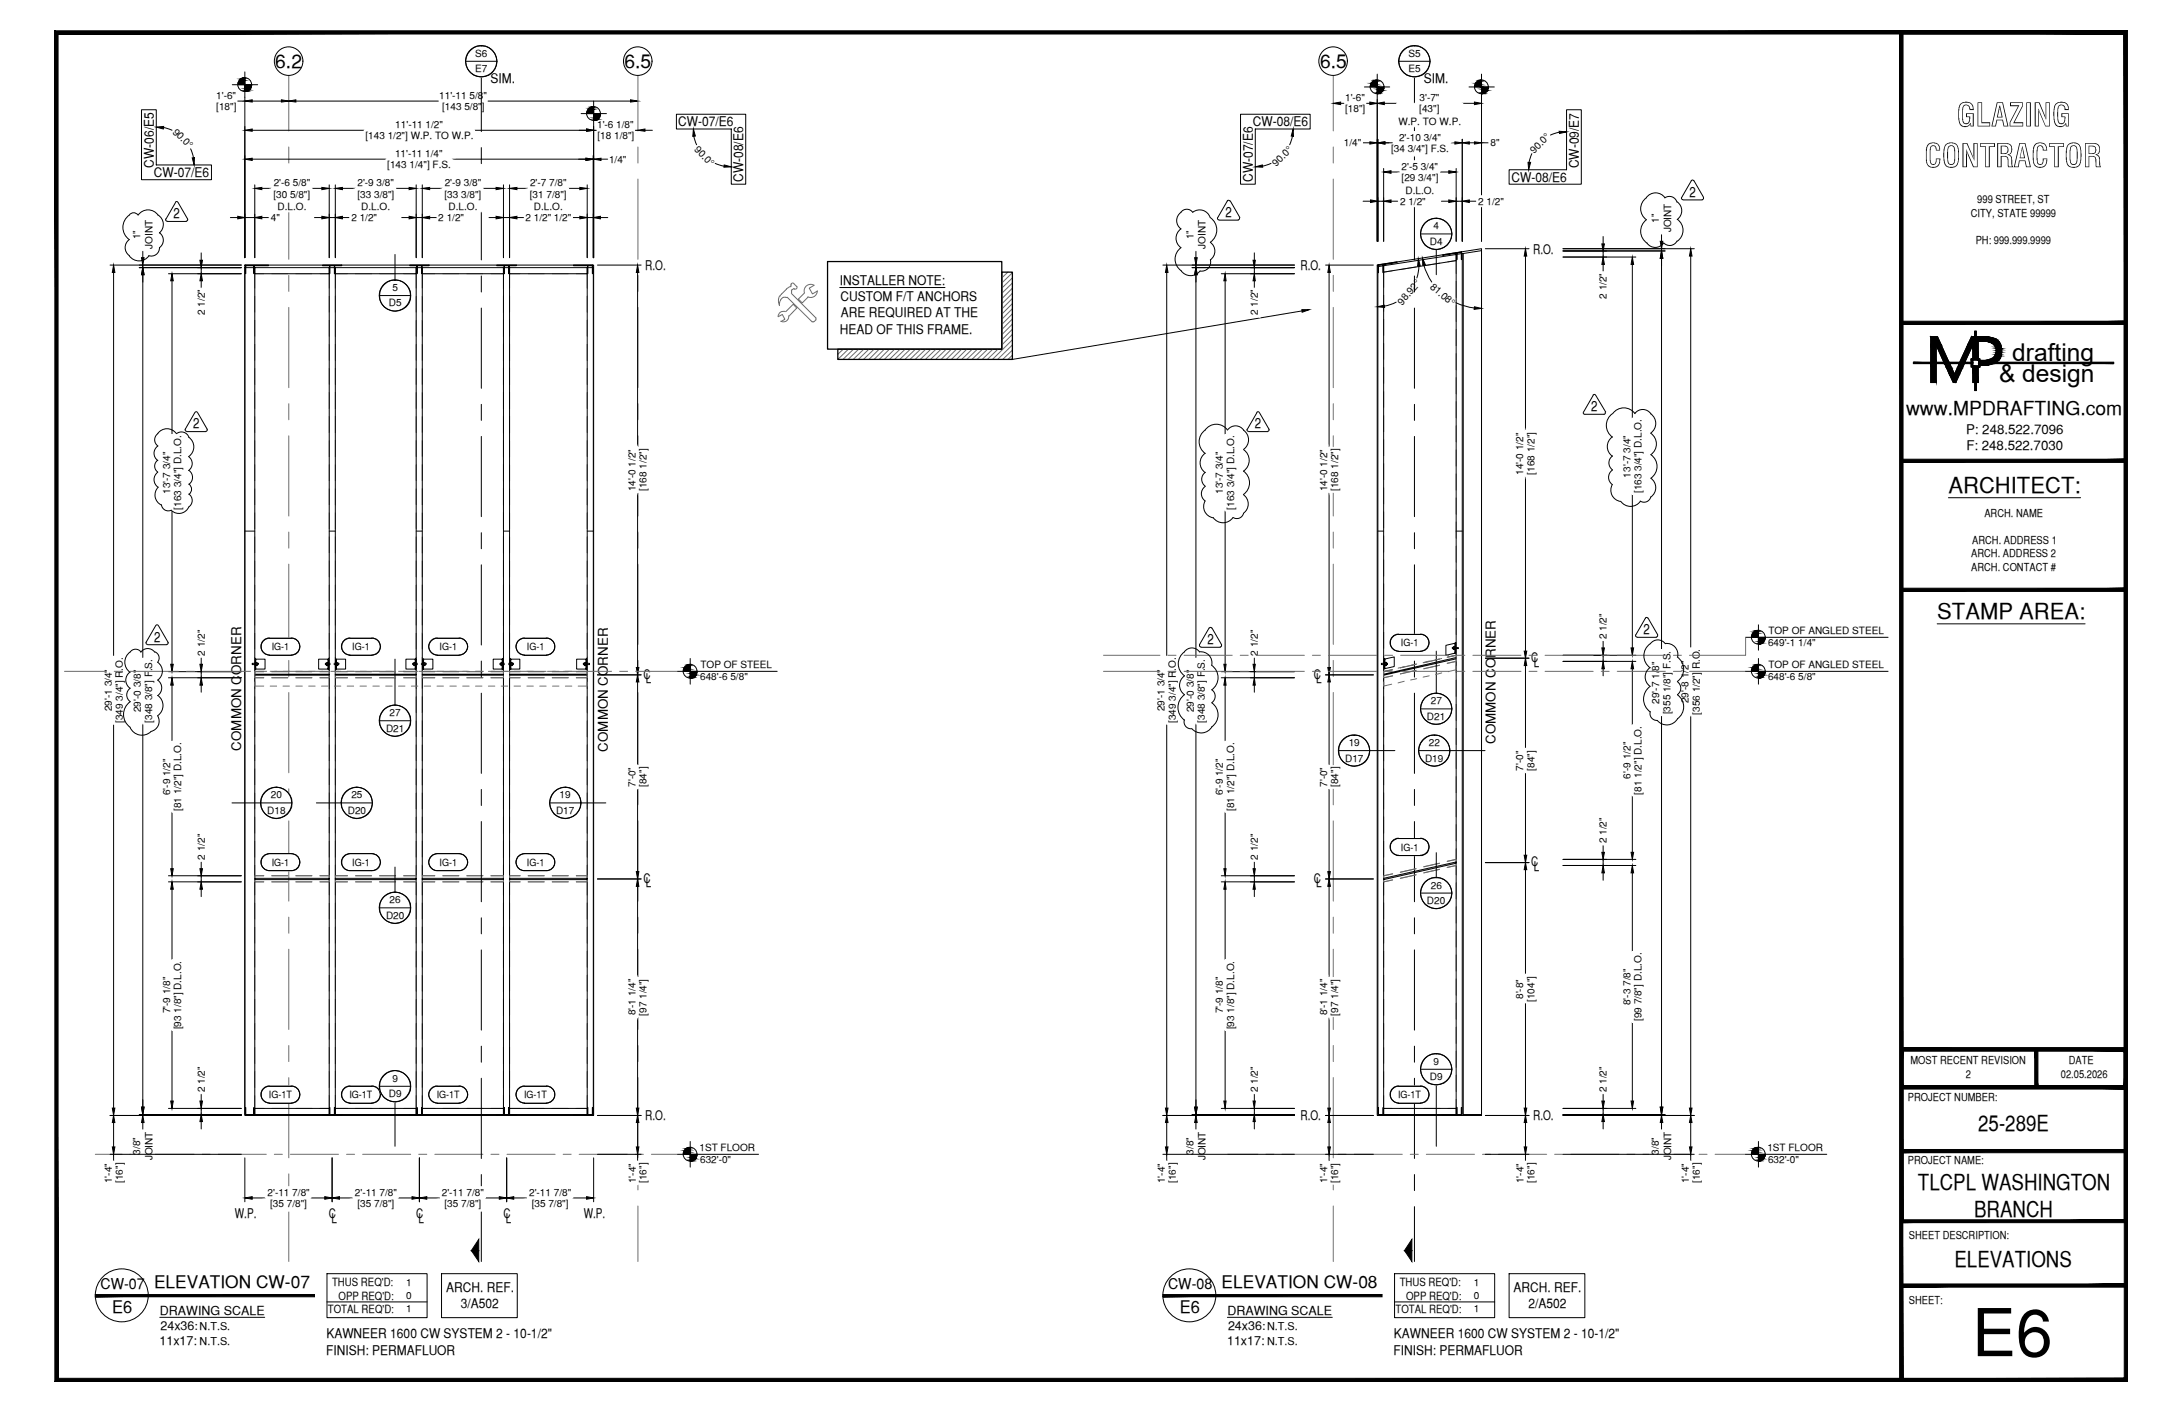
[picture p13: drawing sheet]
<svg xmlns="http://www.w3.org/2000/svg" width="432mm" height="279mm" viewBox="0 0 432 279" stroke-linecap="round" stroke-linejoin="round" font-family="sans-serif">
<defs><g id="words">
<text font-size="13.1" x="390.2" y="268.4">E6</text>
<g font-size="6.3">
<text x="387.2" y="25">GLAZING</text>
<text x="380.8" y="33.1">CONTRACTOR</text>
</g>
<g font-size="4.9">
<text x="398.2" y="71.5">drafting</text>
<text x="395.6" y="75.5">&amp; design</text>
</g>
<g font-size="4.4">
<text x="385.6" y="97.5">ARCHITECT:</text>
<text x="383.3" y="122.5">STAMP AREA:</text>
<text x="391.5" y="223.7">25-289E</text>
<text x="379.5" y="235.4">TLCPL WASHINGTON</text>
<text x="390.7" y="240.7">BRANCH</text>
<text x="386.8" y="250.7">ELEVATIONS</text>
</g>
<g font-size="3.8">
<text x="54.5" y="13.5">6.2</text>
<text x="123.6" y="13.5">6.5</text>
<text x="261.2" y="13.5">6.5</text>
<text x="377.2" y="82">www.MPDRAFTING.com</text>
</g>
<g font-size="3.4">
<text x="30.5" y="255">ELEVATION CW-07</text>
<text x="241.7" y="255">ELEVATION CW-08</text>
<text x="22.2" y="259.9">E6</text>
<text x="233.5" y="259.9">E6</text>
</g>
<g font-size="3">
<text x="19.9" y="255.1">CW-07</text>
<text x="231.1" y="255.1">CW-08</text>
</g>
<g font-size="2.8">
<text x="334.3" y="38.9">2</text>
<text x="34.4" y="43.2">2</text>
<text x="242.5" y="42.9">2</text>
<text x="314.9" y="81.4">2</text>
<text x="38.2" y="84.8">2</text>
<text x="248.3" y="84.8">2</text>
<text x="325.2" y="125.5">2</text>
<text x="30.5" y="127">2</text>
<text x="239" y="127.4">2</text>
</g>
<g font-size="2.6">
<text x="97.1" y="16.4">SIM.</text>
<text x="281.7" y="16.4">SIM.</text>
<text x="134.2" y="25">CW-07/E6</text>
<text x="247.9" y="25">CW-08/E6</text>
<text x="30.4" y="33.1" transform="rotate(-90 30.4 33.1)">CW-06/E5</text>
<text x="30.4" y="35.1">CW-07/E6</text>
<text x="299.1" y="35.9">CW-08/E6</text>
<text x="312.4" y="33.3" transform="rotate(-90 312.4 33.3)">CW-09/E7</text>
<text x="147.1" y="36" transform="rotate(-90 147.1 36)">CW-08/E6</text>
<text x="247.9" y="36" transform="rotate(-90 247.9 36)">CW-07/E6</text>
<text x="127.7" y="53.5">R.O.</text>
<text x="257.4" y="53.5">R.O.</text>
<text x="303.4" y="50.2">R.O.</text>
<text x="166.2" y="56.3">INSTALLER NOTE:</text>
<text x="166.3" y="59.6">CUSTOM F/T ANCHORS</text>
<text x="166.4" y="62.8">ARE REQUIRED AT THE</text>
<text x="166.2" y="66">HEAD OF THIS FRAME.</text>
<text x="389.1" y="85.8">P: 248.522.7096</text>
<text x="389.1" y="89">F: 248.522.7030</text>
<text x="303" y="131.1">C</text>
<text x="303.5" y="132">L</text>
<text x="127.3" y="134.3">C</text>
<text x="127.8" y="135.2">L</text>
<text x="260" y="134.3">C</text>
<text x="260.5" y="135.2">L</text>
<text x="47.8" y="148.5" transform="rotate(-90 47.8 148.5)">COMMON CORNER</text>
<text x="120.3" y="148.7" transform="rotate(-90 120.3 148.7)">COMMON CORNER</text>
<text x="296" y="147.2" transform="rotate(-90 296 147.2)">COMMON CORNER</text>
<text x="303" y="171.4">C</text>
<text x="303.5" y="172.3">L</text>
<text x="127.3" y="174.7">C</text>
<text x="127.8" y="175.6">L</text>
<text x="260" y="174.7">C</text>
<text x="260.5" y="175.6">L</text>
<text x="127.7" y="221.6">R.O.</text>
<text x="257.4" y="221.6">R.O.</text>
<text x="303.4" y="221.6">R.O.</text>
<text x="46.5" y="241.1">W.P.</text>
<text x="65.1" y="241.1">C</text>
<text x="65.6" y="242.1">L</text>
<text x="82.4" y="241.1">C</text>
<text x="82.8" y="242.1">L</text>
<text x="99.6" y="241.1">C</text>
<text x="100.1" y="242.1">L</text>
<text x="115.5" y="241.1">W.P.</text>
<text x="88.3" y="255.7">ARCH. REF.</text>
<text x="299.5" y="255.7">ARCH. REF.</text>
<text x="91.2" y="258.8">3/A502</text>
<text x="302.5" y="258.8">2/A502</text>
<text x="64.5" y="268">FINISH: PERMAFLUOR</text>
<text x="64.6" y="264.8">KAWNEER 1600 CW SYSTEM 2 - 10-1/2&quot;</text>
<text x="275.8" y="268">FINISH: PERMAFLUOR</text>
<text x="275.8" y="264.8">KAWNEER 1600 CW SYSTEM 2 - 10-1/2&quot;</text>
</g>
<g font-size="2.5">
<text x="31.6" y="260.2">DRAWING SCALE</text>
<text x="31.8" y="263.1">24x36:</text>
<text x="242.9" y="260.2">DRAWING SCALE</text>
<text x="243" y="263.1">24x36:</text>
<text x="31.6" y="266.1">11x17:</text>
<text x="242.8" y="266.1">11x17:</text>
</g>
<g font-size="2.2">
<text x="391.3" y="40.2">999 STREET, ST</text>
<text x="390" y="42.9">CITY, STATE 99999</text>
<text x="391" y="48.2">PH: 999.999.9999</text>
<text x="390.3" y="107.6">ARCH. ADDRESS 1</text>
<text x="392.7" y="102.3">ARCH. NAME</text>
<text x="390.1" y="110.3">ARCH. ADDRESS 2</text>
<text x="390.1" y="113">ARCH. CONTACT #</text>
<text x="378.1" y="210.6">MOST RECENT REVISION</text>
<text x="389" y="213.3">2</text>
<text x="407.8" y="213.2">02.05.2026</text>
<text x="409.4" y="210.6">DATE</text>
<text x="377.6" y="217.8">PROJECT NUMBER:</text>
<text x="377.6" y="230.4">PROJECT NAME:</text>
<text x="377.8" y="245.2">SHEET DESCRIPTION:</text>
<text x="65.7" y="254.5">THUS REQ'D:</text>
<text x="67" y="257.2">OPP REQ'D:</text>
<text x="277" y="254.5">THUS REQ'D:</text>
<text x="278.3" y="257.2">OPP REQ'D:</text>
<text x="377.8" y="257.9">SHEET:</text>
<text x="64.9" y="259.8">TOTAL REQ'D:</text>
<text x="276.2" y="259.8">TOTAL REQ'D:</text>
</g>
<g font-size="2.1">
<text x="39.5" y="263.3">N.T.S.</text>
<text x="250.8" y="263.3">N.T.S.</text>
<text x="39.5" y="266.1">N.T.S.</text>
<text x="250.8" y="266.1">N.T.S.</text>
</g>
<g font-size="2">
<text x="94" y="11.3">S6</text>
<text x="278.7" y="11.3">S5</text>
<text x="94" y="14.3">E7</text>
<text x="278.7" y="14.3">E5</text>
<text x="42.8" y="19.6">1'-6&quot;</text>
<text x="42.8" y="21.8">[18&quot;]</text>
<text x="86.9" y="19.6">11'-11 5/8&quot;</text>
<text x="87.5" y="21.8">[143 5/8&quot;]</text>
<text x="266.2" y="20.1">1'-6&quot;</text>
<text x="266.2" y="22.2">[18&quot;]</text>
<text x="280.9" y="22.2">[43&quot;]</text>
<text x="280.9" y="20.1">3'-7&quot;</text>
<text x="34.1" y="26.2" transform="rotate(45 34.1 26.2)">90.0°</text>
<text x="72.3" y="27.6">[143 1/2&quot;] W.P. TO W.P.</text>
<text x="78.2" y="25.3">11'-11 1/2&quot;</text>
<text x="118.2" y="25.3">1'-6 1/8&quot;</text>
<text x="118.2" y="27.6">[18 1/8&quot;]</text>
<text x="137.3" y="29.7" transform="rotate(45 137.3 29.7)">90.0°</text>
<text x="265.9" y="29">1/4&quot;</text>
<text x="276.7" y="24.7">W.P. TO W.P.</text>
<text x="276.9" y="27.9">2'-10 3/4&quot;</text>
<text x="295" y="29">8&quot;</text>
<text x="76.6" y="33.3">[143 1/4&quot;] F.S.</text>
<text x="78.2" y="31.1">11'-11 1/4&quot;</text>
<text x="120.5" y="32.2">1/4&quot;</text>
<text x="252.5" y="33" transform="rotate(-44 252.5 33)">90.0°</text>
<text x="275.3" y="30.1">[34 3/4&quot;] F.S.</text>
<text x="277.4" y="33.7">2'-5 3/4&quot;</text>
<text x="277.4" y="35.9">[29 3/4&quot;]</text>
<text x="303.6" y="30.4" transform="rotate(-45 303.6 30.4)">90.0°</text>
<text x="54.1" y="39.1">[30 5/8&quot;]</text>
<text x="54.2" y="36.9">2'-6 5/8&quot;</text>
<text x="54.9" y="41.5">D.L.O.</text>
<text x="70.7" y="36.9">2'-9 3/8&quot;</text>
<text x="70.7" y="39.1">[33 3/8&quot;]</text>
<text x="71.5" y="41.5">D.L.O.</text>
<text x="87.9" y="39.1">[33 3/8&quot;]</text>
<text x="88" y="36.9">2'-9 3/8&quot;</text>
<text x="88.8" y="41.5">D.L.O.</text>
<text x="104.8" y="39.1">[31 7/8&quot;]</text>
<text x="104.9" y="36.9">2'-7 7/8&quot;</text>
<text x="105.7" y="41.5">D.L.O.</text>
<text x="277.1" y="40.5">2 1/2&quot;</text>
<text x="278.1" y="38.3">D.L.O.</text>
<text x="292.5" y="40.5">2 1/2&quot;</text>
<text x="27.7" y="47.3" transform="rotate(-90 27.7 47.3)">1&quot;</text>
<text x="53.6" y="43.8">4&quot;</text>
<text x="69.5" y="43.8">2 1/2&quot;</text>
<text x="86.7" y="43.8">2 1/2&quot;</text>
<text x="104" y="43.8">2 1/2&quot;</text>
<text x="107.9" y="43.8">2 1/2&quot;</text>
<text x="236.2" y="47.3" transform="rotate(-90 236.2 47.3)">1&quot;</text>
<text x="283.7" y="45.4">4</text>
<text x="328.3" y="44.1" transform="rotate(-90 328.3 44.1)">1&quot;</text>
<text x="330.7" y="46" transform="rotate(-90 330.7 46)">JOINT</text>
<text x="30.2" y="49.2" transform="rotate(-90 30.2 49.2)">JOINT</text>
<text x="238.6" y="49.2" transform="rotate(-90 238.6 49.2)">JOINT</text>
<text x="283" y="48.5">D4</text>
<text x="77.7" y="57.7">5</text>
<text x="282.9" y="56.9" transform="rotate(41 282.9 56.9)">81.08°</text>
<text x="317.9" y="59.1" transform="rotate(-90 317.9 59.1)">2 1/2&quot;</text>
<text x="40.5" y="62.4" transform="rotate(-90 40.5 62.4)">2 1/2&quot;</text>
<text x="77" y="60.6">D5</text>
<text x="248.9" y="62.4" transform="rotate(-90 248.9 62.4)">2 1/2&quot;</text>
<text x="277.5" y="60.5" transform="rotate(-49 277.5 60.5)">98.92°</text>
<text x="301.4" y="94" transform="rotate(-90 301.4 94)">14'-0 1/2&quot;</text>
<text x="303.7" y="93.9" transform="rotate(-90 303.7 93.9)">[168 1/2&quot;]</text>
<text x="322.6" y="94.5" transform="rotate(-90 322.6 94.5)">13'-7 3/4&quot;</text>
<text x="33.7" y="97.7" transform="rotate(-90 33.7 97.7)">13'-7 3/4&quot;</text>
<text x="35.9" y="100.8" transform="rotate(-90 35.9 100.8)">[163 3/4&quot;] D.L.O.</text>
<text x="125.7" y="97.2" transform="rotate(-90 125.7 97.2)">14'-0 1/2&quot;</text>
<text x="128" y="97.2" transform="rotate(-90 128 97.2)">[168 1/2&quot;]</text>
<text x="242" y="97.7" transform="rotate(-90 242 97.7)">13'-7 3/4&quot;</text>
<text x="244.2" y="100.8" transform="rotate(-90 244.2 100.8)">[163 3/4&quot;] D.L.O.</text>
<text x="262.6" y="97.2" transform="rotate(-90 262.6 97.2)">14'-0 1/2&quot;</text>
<text x="264.8" y="97.2" transform="rotate(-90 264.8 97.2)">[168 1/2&quot;]</text>
<text x="324.9" y="97.6" transform="rotate(-90 324.9 97.6)">[163 3/4&quot;] D.L.O.</text>
<text x="349.9" y="125.5">TOP OF ANGLED STEEL</text>
<text x="40.5" y="129.7" transform="rotate(-90 40.5 129.7)">2 1/2&quot;</text>
<text x="53.8" y="128.7">IG-1</text>
<text x="69.7" y="128.7">IG-1</text>
<text x="87" y="128.7">IG-1</text>
<text x="104.3" y="128.7">IG-1</text>
<text x="248.9" y="129.7" transform="rotate(-90 248.9 129.7)">2 1/2&quot;</text>
<text x="277.2" y="127.9">IG-1</text>
<text x="317.9" y="126.5" transform="rotate(-90 317.9 126.5)">2 1/2&quot;</text>
<text x="349.9" y="127.9">649'-1 1/4&quot;</text>
<text x="138.6" y="134.6">648'-6 5/8&quot;</text>
<text x="138.6" y="132.2">TOP OF STEEL</text>
<text x="349.9" y="134.6">648'-6 5/8&quot;</text>
<text x="349.9" y="132.2">TOP OF ANGLED STEEL</text>
<text x="22.1" y="140.7" transform="rotate(-90 22.1 140.7)">29'-1 3/4&quot;</text>
<text x="24.3" y="143.1" transform="rotate(-90 24.3 143.1)">[349 3/4&quot;] R.O.</text>
<text x="27.9" y="140.9" transform="rotate(-90 27.9 140.9)">29'-0 3/8&quot;</text>
<text x="30.1" y="143" transform="rotate(-90 30.1 143)">[348 3/8&quot;] F.S.</text>
<text x="77.1" y="141.7">27</text>
<text x="230.4" y="140.7" transform="rotate(-90 230.4 140.7)">29'-1 3/4&quot;</text>
<text x="232.7" y="143.1" transform="rotate(-90 232.7 143.1)">[349 3/4&quot;] R.O.</text>
<text x="236.2" y="140.9" transform="rotate(-90 236.2 140.9)">29'-0 3/8&quot;</text>
<text x="238.4" y="143" transform="rotate(-90 238.4 143)">[348 3/8&quot;] F.S.</text>
<text x="282.4" y="142.4">D21</text>
<text x="283.1" y="139.4">27</text>
<text x="328.4" y="139.3" transform="rotate(-90 328.4 139.3)">29'-7 1/8&quot;</text>
<text x="330.6" y="141.4" transform="rotate(-90 330.6 141.4)">[355 1/8&quot;] F.S.</text>
<text x="334.1" y="139.1" transform="rotate(-90 334.1 139.1)">29'-8 1/2&quot;</text>
<text x="336.4" y="141.4" transform="rotate(-90 336.4 141.4)">[356 1/2&quot;] R.O.</text>
<text x="76.4" y="144.8">D21</text>
<text x="266.9" y="147.7">19</text>
<text x="282.8" y="147.7">22</text>
<text x="125.7" y="155.7" transform="rotate(-90 125.7 155.7)">7'-0&quot;</text>
<text x="128" y="155.7" transform="rotate(-90 128 155.7)">[84&quot;]</text>
<text x="262.6" y="155.7" transform="rotate(-90 262.6 155.7)">7'-0&quot;</text>
<text x="264.8" y="155.7" transform="rotate(-90 264.8 155.7)">[84&quot;]</text>
<text x="266.2" y="150.7">D17</text>
<text x="282" y="150.7">D19</text>
<text x="301.4" y="152.5" transform="rotate(-90 301.4 152.5)">7'-0&quot;</text>
<text x="303.7" y="152.5" transform="rotate(-90 303.7 152.5)">[84&quot;]</text>
<text x="322.6" y="154.1" transform="rotate(-90 322.6 154.1)">6'-9 1/2&quot;</text>
<text x="33.7" y="157.4" transform="rotate(-90 33.7 157.4)">6'-9 1/2&quot;</text>
<text x="35.9" y="160.5" transform="rotate(-90 35.9 160.5)">[81 1/2&quot;] D.L.O.</text>
<text x="52.9" y="161">D18</text>
<text x="53.6" y="158">20</text>
<text x="68.8" y="161">D20</text>
<text x="69.5" y="158">25</text>
<text x="110" y="161">D17</text>
<text x="110.7" y="158">19</text>
<text x="242" y="157.4" transform="rotate(-90 242 157.4)">6'-9 1/2&quot;</text>
<text x="244.2" y="160.5" transform="rotate(-90 244.2 160.5)">[81 1/2&quot;] D.L.O.</text>
<text x="324.9" y="157.2" transform="rotate(-90 324.9 157.2)">[81 1/2&quot;] D.L.O.</text>
<text x="317.9" y="166.9" transform="rotate(-90 317.9 166.9)">2 1/2&quot;</text>
<text x="40.5" y="170.1" transform="rotate(-90 40.5 170.1)">2 1/2&quot;</text>
<text x="53.8" y="171.3">IG-1</text>
<text x="69.7" y="171.3">IG-1</text>
<text x="87" y="171.3">IG-1</text>
<text x="104.3" y="171.3">IG-1</text>
<text x="248.9" y="170.1" transform="rotate(-90 248.9 170.1)">2 1/2&quot;</text>
<text x="277.2" y="168.3">IG-1</text>
<text x="77.1" y="178.8">26</text>
<text x="282.4" y="178.9">D20</text>
<text x="283.1" y="175.9">26</text>
<text x="76.4" y="181.8">D20</text>
<text x="301.4" y="197.7" transform="rotate(-90 301.4 197.7)">8'-8&quot;</text>
<text x="33.7" y="200.5" transform="rotate(-90 33.7 200.5)">7'-9 1/8&quot;</text>
<text x="35.9" y="203.7" transform="rotate(-90 35.9 203.7)">[93 1/8&quot;] D.L.O.</text>
<text x="125.7" y="200.9" transform="rotate(-90 125.7 200.9)">8'-1 1/4&quot;</text>
<text x="128" y="201" transform="rotate(-90 128 201)">[97 1/4&quot;]</text>
<text x="242" y="200.5" transform="rotate(-90 242 200.5)">7'-9 1/8&quot;</text>
<text x="244.2" y="203.7" transform="rotate(-90 244.2 203.7)">[93 1/8&quot;] D.L.O.</text>
<text x="262.6" y="200.9" transform="rotate(-90 262.6 200.9)">8'-1 1/4&quot;</text>
<text x="264.8" y="201" transform="rotate(-90 264.8 201)">[97 1/4&quot;]</text>
<text x="303.7" y="198.2" transform="rotate(-90 303.7 198.2)">[104&quot;]</text>
<text x="322.6" y="198.9" transform="rotate(-90 322.6 198.9)">8'-3 7/8&quot;</text>
<text x="324.9" y="202.1" transform="rotate(-90 324.9 202.1)">[99 7/8&quot;] D.L.O.</text>
<text x="77.7" y="214.1">9</text>
<text x="283" y="213.7">D9</text>
<text x="283.7" y="210.8">9</text>
<text x="40.5" y="216.2" transform="rotate(-90 40.5 216.2)">2 1/2&quot;</text>
<text x="53.2" y="217.3">IG-1T</text>
<text x="69.2" y="217.3">IG-1T</text>
<text x="77" y="217.1">D9</text>
<text x="86.4" y="217.3">IG-1T</text>
<text x="103.7" y="217.3">IG-1T</text>
<text x="248.9" y="216.2" transform="rotate(-90 248.9 216.2)">2 1/2&quot;</text>
<text x="276.7" y="217.3">IG-1T</text>
<text x="317.9" y="216.2" transform="rotate(-90 317.9 216.2)">2 1/2&quot;</text>
<text x="138.4" y="227.8">1ST FLOOR</text>
<text x="349.8" y="227.8">1ST FLOOR</text>
<text x="27.7" y="228.5" transform="rotate(-90 27.7 228.5)">3/8&quot;</text>
<text x="30.2" y="229.6" transform="rotate(-90 30.2 229.6)">JOINT</text>
<text x="138.6" y="230.2">632'-0&quot;</text>
<text x="236.2" y="228.5" transform="rotate(-90 236.2 228.5)">3/8&quot;</text>
<text x="238.6" y="229.6" transform="rotate(-90 238.6 229.6)">JOINT</text>
<text x="328.3" y="228.5" transform="rotate(-90 328.3 228.5)">3/8&quot;</text>
<text x="330.7" y="229.6" transform="rotate(-90 330.7 229.6)">JOINT</text>
<text x="349.9" y="230.2">632'-0&quot;</text>
<text x="22.2" y="234.1" transform="rotate(-90 22.2 234.1)">1'-4&quot;</text>
<text x="24.3" y="234.1" transform="rotate(-90 24.3 234.1)">[16&quot;]</text>
<text x="53" y="236.7">2'-11 7/8&quot;</text>
<text x="53.5" y="238.9">[35 7/8&quot;]</text>
<text x="70.2" y="236.7">2'-11 7/8&quot;</text>
<text x="70.7" y="238.9">[35 7/8&quot;]</text>
<text x="87.4" y="236.7">2'-11 7/8&quot;</text>
<text x="87.9" y="238.9">[35 7/8&quot;]</text>
<text x="104.7" y="236.7">2'-11 7/8&quot;</text>
<text x="105.2" y="238.9">[35 7/8&quot;]</text>
<text x="125.8" y="234.1" transform="rotate(-90 125.8 234.1)">1'-4&quot;</text>
<text x="128" y="234.1" transform="rotate(-90 128 234.1)">[16&quot;]</text>
<text x="230.5" y="234.1" transform="rotate(-90 230.5 234.1)">1'-4&quot;</text>
<text x="232.7" y="234.1" transform="rotate(-90 232.7 234.1)">[16&quot;]</text>
<text x="262.6" y="234.1" transform="rotate(-90 262.6 234.1)">1'-4&quot;</text>
<text x="264.8" y="234.1" transform="rotate(-90 264.8 234.1)">[16&quot;]</text>
<text x="301.5" y="234.1" transform="rotate(-90 301.5 234.1)">1'-4&quot;</text>
<text x="303.7" y="234.1" transform="rotate(-90 303.7 234.1)">[16&quot;]</text>
<text x="334.2" y="234.1" transform="rotate(-90 334.2 234.1)">1'-4&quot;</text>
<text x="336.4" y="234.1" transform="rotate(-90 336.4 234.1)">[16&quot;]</text>
<text x="80.4" y="254.4">1</text>
<text x="80.4" y="257.1">0</text>
<text x="291.7" y="254.4">1</text>
<text x="291.7" y="257.1">0</text>
<text x="80.4" y="259.7">1</text>
<text x="291.7" y="259.7">1</text>
</g>
</g></defs>
<!-- layer: SYMBOLS -->
<g fill="none" stroke="#000" stroke-width=".2">
<path d="M46 16.8h5M48.5 14.2v5M92.1 12.1h6.3M95.2 15.2v10.8M270 17.2h5M272.5 14.7v5M276.8 12.1h6.2M279.9 15.2v10.8M290.7 17.2h5M293.2 14.7v5M32.3 25.2l1.7 .6M37.7 29.5l.6 1.7"/>
<path d="M95.2 29.2v3.2M95.2 35.6v15.8M115 22.5h5M117.5 20v5M137.3 26.9l.6 1.7M141.5 32.3l1.7 .6M251.5 32.3l-1.7 .6M255.8 26.9l-.6 1.7M279.9 29.2v3.2M279.9 35.6v15.8M303.1 30.4l-.5 1.7M308.5 26.2l-1.7 .5"/>
<path d="M75.1 58.5h6.2M95.2 54.6v3.2M279.9 54.6v3.2M281.1 46.3h6.2M95.2 61v15.8M279.9 61v15.8M95.2 80v3.2M95.2 86.4v15.8M279.9 80v3.2M279.9 86.4v15.8M95.2 105.4v3.2M95.2 111.8v15.8"/>
<path d="M279.9 105.4v3.2M279.9 111.8v15.8M53.3 126.2a1.68 1.68 0 0 0-1.7 1.7 1.68 1.68 0 0 0 1.7 1.7M53.3 126.3h4.4M53.3 129.7h4.4M57.6 126.2a1.68 1.68 0 0 1 1.7 1.7 1.68 1.68 0 0 1-1.7 1.7M69.2 126.2a1.68 1.68 0 0 0-1.6 1.7 1.68 1.68 0 0 0 1.6 1.7M69.3 126.3h4.3M69.3 129.7h4.3M73.6 126.2a1.68 1.68 0 0 1 1.6 1.7 1.68 1.68 0 0 1-1.6 1.7M86.5 126.2a1.68 1.68 0 0 0-1.7 1.7 1.68 1.68 0 0 0 1.7 1.7M86.6 126.3h4.3"/>
<path d="M86.6 129.7h4.3M90.8 126.2a1.68 1.68 0 0 1 1.7 1.7 1.68 1.68 0 0 1-1.7 1.7M95.2 130.8v3.2M95.2 137.2v15.8M103.8 126.2a1.68 1.68 0 0 0-1.7 1.7 1.68 1.68 0 0 0 1.7 1.7M103.8 126.3h4.3M103.8 129.7h4.3M108.1 126.2a1.68 1.68 0 0 1 1.7 1.7 1.68 1.68 0 0 1-1.7 1.7M134.1 132.8h19.7M136.6 130.3v5.1M276.8 125.5a1.68 1.68 0 0 0-1.7 1.7 1.68 1.68 0 0 0 1.7 1.6M276.8 125.5h4.3"/>
<path d="M276.8 128.9h4.3M279.9 130.8v3.2M279.9 137.2v15.8M281.1 125.5a1.68 1.68 0 0 1 1.7 1.7 1.68 1.68 0 0 1-1.7 1.6M345.4 132.8h28.2M345.4 126.1h28.2M348 123.6v5.1M348 130.3v5.1M51.6 158.9h6.2M67.6 158.9h6.1M75.1 142.6h6.2M95.2 156.2v3.2"/>
<path d="M108.8 158.9h6.2M264.9 148.5h6.2M279.9 156.2v3.2M280.7 148.5h6.3M281.1 140.3h6.2M52.1 169.4l.8-.4 .4-.1h4.3a1.68 1.68 0 0 1 1.7 1.7 1.68 1.68 0 0 1-1.6 1.7h-4.4a1.68 1.68 0 0 1-1.5-1.1 1.68 1.68 0 0 1 .3-1.8zM73.6 168.9a1.68 1.68 0 0 1 1.6 1.7 1.68 1.68 0 0 1-1.6 1.7M73.6 168.9h-4.4a1.68 1.68 0 0 0-1.6 1.7 1.68 1.68 0 0 0 1.6 1.7h4.4M75.1 179.6h6.2M90.8 168.9a1.68 1.68 0 0 1 1.7 1.7 1.68 1.68 0 0 1-1.7 1.7M90.9 168.9h-4.4a1.68 1.68 0 0 0-1.7 1.7 1.68 1.68 0 0 0 1.7 1.7h4.4M95.2 162.6v15.8"/>
<path d="M103.8 168.9a1.68 1.68 0 0 0-1.7 1.7 1.68 1.68 0 0 0 1.7 1.7M103.8 168.9h4.3M103.8 172.3h4.3M108.1 168.9a1.68 1.68 0 0 1 1.7 1.7 1.68 1.68 0 0 1-1.7 1.7M276.8 165.9a1.68 1.68 0 0 0-1.7 1.6 1.68 1.68 0 0 0 1.7 1.7M276.8 165.9h4.3M276.8 169.3h4.3M279.9 162.6v15.8M281.1 165.9a1.68 1.68 0 0 1 1.7 1.6 1.68 1.68 0 0 1-1.7 1.7M281.1 176.7h6.2M95.2 181.6v3.2M95.2 188v15.8"/>
<path d="M279.9 181.6v3.2M279.9 188v15.8M53.3 214.9a1.68 1.68 0 0 0-1.7 1.7 1.68 1.68 0 0 0 1.7 1.6M53.3 214.9h4.4M53.3 218.3h4.4M57.6 214.9a1.68 1.68 0 0 1 1.7 1.7 1.68 1.68 0 0 1-1.7 1.6M69.2 214.9a1.68 1.68 0 0 0-1.6 1.7 1.68 1.68 0 0 0 1.6 1.6M69.3 214.9h4.3M69.3 218.3h4.3M73.6 214.9a1.68 1.68 0 0 1 1.6 1.7 1.68 1.68 0 0 1-1.6 1.6M75.1 214.9h6.2M86.5 214.9a1.68 1.68 0 0 0-1.7 1.7 1.68 1.68 0 0 0 1.7 1.6"/>
<path d="M86.6 214.9h4.3M86.6 218.3h4.3M90.8 214.9a1.68 1.68 0 0 1 1.7 1.7 1.68 1.68 0 0 1-1.7 1.6M95.2 207v3.2M95.2 213.4v15.8M103.8 214.9a1.68 1.68 0 0 0-1.7 1.7 1.68 1.68 0 0 0 1.7 1.6M103.8 214.9h4.3M103.8 218.3h4.3M108.1 214.9a1.68 1.68 0 0 1 1.7 1.7 1.68 1.68 0 0 1-1.7 1.6M276.8 214.9a1.68 1.68 0 0 0-1.7 1.7 1.68 1.68 0 0 0 1.7 1.6M276.8 214.9h4.3M276.8 218.3h4.3"/>
<path d="M279.9 207v3.2M279.9 213.4v15.8M281.1 214.9a1.68 1.68 0 0 1 1.7 1.7 1.68 1.68 0 0 1-1.7 1.6M281.1 211.6h6.2M95.2 232.4v3.2M95.2 238.8v10.8M134.1 228.4h16M136.6 225.9v5M279.9 232.4v3.2M279.9 238.8v10.8M345.4 228.4h16.1M348 225.9v5"/>
<path d="M64.7 252h19.8v8.7h-19.8zM64.7 257.6h19.8M276 252h19.8v8.7h-19.8zM276 257.6h19.8"/>
<circle cx="48.4" cy="16.7" r="1.37"/>
<circle cx="95.2" cy="12.1" r="3.1"/>
<circle cx="95.2" cy="12.2" r="3.1"/>
<circle cx="272.5" cy="17.2" r="1.37"/>
<circle cx="279.9" cy="12.1" r="3.1"/>
<circle cx="279.9" cy="12.2" r="3.1"/>
<circle cx="293.1" cy="17.2" r="1.37"/>
<circle cx="117.4" cy="22.4" r="1.37"/>
<circle cx="78.1" cy="58.5" r="3.1"/>
<circle cx="284.2" cy="46.3" r="3.1"/>
<circle cx="136.6" cy="132.8" r="1.37"/>
<circle cx="347.9" cy="132.8" r="1.37"/>
<circle cx="347.9" cy="126.1" r="1.37"/>
<circle cx="54.6" cy="158.8" r="3.1"/>
<circle cx="70.6" cy="158.8" r="3.1"/>
<circle cx="78.1" cy="142.6" r="3.1"/>
<circle cx="111.9" cy="158.8" r="3.1"/>
<circle cx="267.9" cy="148.5" r="3.1"/>
<circle cx="283.8" cy="148.5" r="3.1"/>
<circle cx="284.2" cy="140.2" r="3.1"/>
<circle cx="78.1" cy="179.6" r="3.1"/>
<circle cx="284.2" cy="176.7" r="3.1"/>
<circle cx="78.1" cy="214.9" r="3.1"/>
<circle cx="284.2" cy="211.6" r="3.1"/>
<circle cx="136.6" cy="228.4" r="1.37"/>
<circle cx="347.9" cy="228.4" r="1.37"/>
<circle cx="24.1" cy="256.3" r="5.2"/>
<circle cx="235.4" cy="256.3" r="5.2"/>
</g>
<!-- layer: GRID LINES -->
<g fill="none" stroke="#6c6c6c" stroke-width=".2">
<path d="M57.1 15v10.9M126.2 15v10.9M263.8 15v10.9M57.1 29.1v3.2M57.1 35.4v15.9M126.2 29.1v3.2M126.2 35.4v15.9M263.8 29.1v3.2M263.8 35.4v15.9M57.1 54.5v3.2M126.2 54.5v3.2M263.8 54.5v3.2"/>
<path d="M57.1 60.8v15.9M57.1 79.9v3.2M126.2 60.8v15.9M126.2 79.9v3.2M263.8 60.8v15.9M263.8 79.9v3.2M57.1 86.2v15.9M126.2 86.2v15.9M263.8 86.2v15.9M57.1 105.3v3.2M57.1 111.6v15.9M126.2 105.3v3.2"/>
<path d="M126.2 111.6v15.9M263.8 105.3v3.2M263.8 111.6v15.9M12.8 132.8h8.2M22.6 132.8h1.6M25.8 132.8h9.5M36.9 132.8h1.6M40.1 132.8h9.5M51.2 132.8h1.6M54.4 132.8h9.5M57.1 130.7v3.2M57.1 137v15.9"/>
<path d="M65.5 132.8h1.6M68.6 132.8h9.6M79.8 132.8h1.5M82.9 132.8h9.6M94 132.8h1.6M97.2 132.8h9.5M108.3 132.8h1.6M111.5 132.8h9.5M122.6 132.8h1.6M125.8 132.8h8.3M126.2 130.7v3.2M126.2 137v15.9"/>
<path d="M218.4 132.8h11.2M218.4 129.7h11.2M231.1 132.8h1.6M231.1 129.7h1.6M234.3 132.8h9.5M234.3 129.7h9.5M245.4 132.8h1.6M245.4 129.7h1.6M248.6 132.8h9.5M248.6 129.7h9.5M259.7 132.8h1.6M259.7 129.7h1.6"/>
<path d="M262.9 132.8h9.5M262.9 129.7h9.5M263.8 130.7v3.2M263.8 137v15.9M274 132.8h1.6M274 129.7h1.6M277.2 132.8h9.5M277.2 129.7h9.5M288.3 132.8h1.6M288.3 129.7h1.6M291.5 132.8h9.5M291.5 129.7h9.5"/>
<path d="M302.6 132.8h1.6M302.6 129.7h1.6M305.8 132.8h9.5M305.8 129.7h9.5M316.9 132.8h1.6M316.9 129.7h1.6M320 132.8h9.6M320 129.7h9.6M331.2 132.8h1.5M331.2 129.7h1.5M334.3 132.8h11.1M345.4 126.1v3.6h-11.1"/>
<path d="M57.1 156.1v3.2M126.2 156.1v3.2M263.8 156.1v3.2M57.1 162.4v15.9M126.2 162.4v15.9M263.8 162.4v15.9M57.1 181.5v3.2M57.1 187.8v15.9M126.2 181.5v3.2M126.2 187.8v15.9M263.8 181.5v3.2M263.8 187.8v15.9"/>
<path d="M57.1 206.9v3.2M57.1 213.2v15.9M126.2 206.9v3.2M126.2 213.2v15.9M263.8 206.9v3.2M263.8 213.2v15.9M18.9 228.4h5.2M25.7 228.4h1.6M28.9 228.4h9.5M40 228.4h1.6M43.2 228.4h9.5M54.3 228.4h1.6"/>
<path d="M57.1 232.3v3.2M57.1 238.6v11M57.5 228.4h9.5M68.6 228.4h1.6M71.8 228.4h9.5M82.9 228.4h1.6M86 228.4h9.6M97.2 228.4h1.5M100.3 228.4h9.6M111.4 228.4h1.6M114.6 228.4h9.5M125.7 228.4h1.6"/>
<path d="M126.2 232.3v3.2M126.2 238.6v11M128.9 228.4h5.2M243 228.4h5.9M250.5 228.4h1.6M253.7 228.4h9.5M263.8 232.3v3.2M263.8 238.6v11M264.8 228.4h1.6M268 228.4h9.5M279.1 228.4h1.6M282.3 228.4h9.5"/>
<path d="M293.4 228.4h1.6M296.5 228.4h9.6M307.7 228.4h1.5M310.8 228.4h9.6M321.9 228.4h1.6M325.1 228.4h9.5M336.2 228.4h1.6M339.4 228.4h6"/>
</g>
<!-- layer: LIGHT_1 -->
<g fill="none" stroke="#6c6c6c" stroke-width=".2">
<path d="M50.4 58.6v3.2M52.2 54.2h-1.8v2.8M53.8 54.2h3.2M58.5 54.2h3.2M63.3 54.2h1.9v2.8M65.2 58.6v3.2M66.4 58.6v3.2M68.8 54.2h-2.4v2.8M70.4 54.2h3.1M75.1 54.2h3.2M79.9 54.2h2.5v2.8M82.4 58.6v3.2"/>
<path d="M83.6 58.6v3.2M86 54.2h-2.4v2.8M87.6 54.2h3.2M92.4 54.2h3.2M97.2 54.2h2.4v2.8M99.6 58.6v3.2M100.8 58.6v3.2M102.9 54.2h-2.1v2.8M104.5 54.2h3.2M109.3 54.2h3.2M114 54.2h2.2v2.8M116.2 58.6v3.2"/>
<path d="M154.1 60l.2 .5M154.3 58.6l-.2 .6v.7M155 58.8a1.7 1.7 0 0 0-.7 1.6M155.5 58.8h.3M155.5 58.9h-.5M155.6 57.2l-1.2 1.4M155.8 58.9l4.9 4.8M156 56.9l-.4 .3M156.4 56.7l-.4 .2M156.5 56.6l-.1 .1M156.6 57.7v.4l4.9 4.8M156.7 57.5v.1"/>
<path d="M156.7 57.3l-.1 .2M157.1 56.1l.6 .6M157.1 56.1a.42 .42 0 0 0-.5 0 .42 .42 0 0 0-.1 .5M157.7 56.7l-.1 .4-.2 .1-.3-.1-.3 .2M159.2 57.9a1.3 1.3 0 0 1 .4-1.4 1.3 1.3 0 0 1 1.5 0l-1 .5 .7 1.2 .9-.6a1.3 1.3 0 0 1-1.8 1.1M159.2 58l-1.2 1.2 .7 .7 1.2-1.1M198.4 53.8l-.2 .2M199.5 53.8l-1.3 1.2M200.3 54l-2.1 2M200.3 55l-2.1 2M200.3 56l-2.1 2M200.3 57l-2.1 2.1"/>
<path d="M200.3 58l-2.1 2.1M200.3 59.1l-2.1 2.1M273.8 58.4v3.2M275.5 53.6l-1.7 .2v3M280.2 52.8l-3.1 .5M284.9 52.1l-3.2 .5M286.5 51.8l1.7-.2v2.5M288.2 55.7v3.2M50.4 63.4v3.1M50.4 68.1v3.2M50.4 72.9v3.2M50.4 77.7v3.1"/>
<path d="M65.2 63.4v3.1M65.2 68.1v3.2M65.2 72.9v3.2M65.2 77.7v3.1M66.4 63.4v3.1M66.4 68.1v3.2M66.4 72.9v3.2M66.4 77.7v3.1M82.4 63.4v3.1M82.4 68.1v3.2M82.4 72.9v3.2M82.4 77.7v3.1"/>
<path d="M83.6 63.4v3.1M83.6 68.1v3.2M83.6 72.9v3.2M83.6 77.7v3.1M99.6 63.4v3.1M99.6 68.1v3.2M99.6 72.9v3.2M99.6 77.7v3.1M100.8 63.4v3.1M100.8 68.1v3.2M100.8 72.9v3.2M100.8 77.7v3.1"/>
<path d="M116.2 63.4v3.1M116.2 68.1v3.2M116.2 72.9v3.2M116.2 77.7v3.1M154 62.7l.8-.5 .5 1-.7 .4M155.4 61.7a1.05 1.05 0 0 0-1.4 .9M155.5 61.7l1.5-1.5 .7 .8-1.6 1.5M156.1 62.5a1.05 1.05 0 0 1-.5 1 1.05 1.05 0 0 1-1.1 0M161.4 62.9v.4M161.5 63.3l-.5 .4-.3-.1M165.8 69.1h.1M166.9 69.1l-1.1 1"/>
<path d="M167.9 69.1l-2.1 2M168.9 69.1l-2.1 2M169.9 69.1l-2.1 2M170.9 69.1l-2.1 2M172 69.1l-2.1 2M173 69.1l-2.1 2M174 69.1l-2 2M175 69.1l-2 2M176 69.1l-2 2M177 69.1l-2 2M178.1 69.1l-2.1 2M179.1 69.1l-2.1 2"/>
<path d="M180.1 69.1l-2 2M181.2 69.1l-2.1 2M182.2 69.1l-2.1 2M183.2 69.1l-2.1 2M184.2 69.1l-2.1 2M185.2 69.1l-2.1 2M186.2 69.1l-2.1 2M187.3 69.1l-2.1 2M188.3 69.1l-2.1 2M189.3 69.1l-2 2M190.3 69.1l-2 2M191.3 69.1l-2 2"/>
<path d="M192.4 69.1l-2.1 2M193.4 69.1l-2.1 2M194.4 69.1l-2.1 2M195.5 69.1l-2.1 2M196.5 69.1l-2.1 2M197.5 69.1l-2.1 2M200.3 60.1l-2.1 2.1M200.3 61.1l-2.1 2.1M200.3 62.1l-2.1 2.1M200.3 63.1l-2.1 2.1M200.3 64.1l-2.1 2.1M200.3 65.2l-2.1 2"/>
<path d="M200.3 66.2l-2.1 2.1M200.3 67.2l-3.9 3.9M200.3 68.3l-2.9 2.8M200.3 69.3l-1.9 1.8M200.3 70.3l-.8 .8M273.8 63.2v3.2M273.8 67.9v3.2M273.8 72.7v3.2M273.8 77.5v3.1M288.2 60.5v3.1M288.2 65.2v3.2M288.2 70v3.2"/>
<path d="M288.2 74.7v3.2M288.2 79.5v3.2M50.4 82.4v3.2M50.4 87.2v3.2M50.4 91.9v3.2M50.4 96.7v3.2M65.2 82.4v3.2M65.2 87.2v3.2M65.2 91.9v3.2M65.2 96.7v3.2M66.4 82.4v3.2M66.4 87.2v3.2"/>
<path d="M66.4 91.9v3.2M66.4 96.7v3.2M82.4 82.4v3.2M82.4 87.2v3.2M82.4 91.9v3.2M82.4 96.7v3.2M83.6 82.4v3.2M83.6 87.2v3.2M83.6 91.9v3.2M83.6 96.7v3.2M99.6 82.4v3.2M99.6 87.2v3.2"/>
<path d="M99.6 91.9v3.2M99.6 96.7v3.2M100.8 82.4v3.2M100.8 87.2v3.2M100.8 91.9v3.2M100.8 96.7v3.2M116.2 82.4v3.2M116.2 87.2v3.2M116.2 91.9v3.2M116.2 96.7v3.2M273.8 82.2v3.2M273.8 87v3.2"/>
<path d="M273.8 91.8v3.1M273.8 96.5v3.2M288.2 84.3v3.1M288.2 89v3.2M288.2 93.8v3.2M288.2 98.6v3.1M50.4 101.5v3.1M50.4 106.2v3.2M50.4 111v3.2M50.4 115.8v3.1M65.2 101.5v3.1M65.2 106.2v3.2"/>
<path d="M65.2 111v3.2M65.2 115.8v3.1M66.4 101.5v3.1M66.4 106.2v3.2M66.4 111v3.2M66.4 115.8v3.1M82.4 101.5v3.1M82.4 106.2v3.2M82.4 111v3.2M82.4 115.8v3.1M83.6 101.5v3.1M83.6 106.2v3.2"/>
<path d="M83.6 111v3.2M83.6 115.8v3.1M99.6 101.5v3.1M99.6 106.2v3.2M99.6 111v3.2M99.6 115.8v3.1M100.8 101.5v3.1M100.8 106.2v3.2M100.8 111v3.2M100.8 115.8v3.1M116.2 101.5v3.1M116.2 106.2v3.2"/>
<path d="M116.2 111v3.2M116.2 115.8v3.1M273.8 101.3v3.2M273.8 106v3.2M273.8 110.8v3.2M273.8 115.6v3.1M288.2 103.3v3.2M288.2 108.1v3.2M288.2 112.8v3.2M288.2 117.6v3.2M50.4 130v2.9h1.8h-1.8v1.2h1.8h-1.8v2.2M50.4 120.5v3.2"/>
<path d="M50.4 125.3v3.2M50.4 137.9v3.1M53.8 132.9h3.2M53.8 134.1h3.2M58.5 132.9h3.2M58.5 134.1h3.2M63.3 132.9h1.9M65.2 132.9v1.2h-1.9h1.9v2.2M65.2 120.5v3.2M65.2 125.3v3.2M65.2 130v2.9M65.2 137.9v3.1"/>
<path d="M66.4 130v2.9h2.4h-2.4v1.2h2.4h-2.4v2.2M66.4 120.5v3.2M66.4 125.3v3.2M66.4 137.9v3.1M70.4 132.9h3.1M70.4 134.1h3.1M75.1 132.9h3.2M75.1 134.1h3.2M79.9 132.9h2.5M82.4 132.9v1.2h-2.5h2.5v2.2M82.4 120.5v3.2M82.4 125.3v3.2"/>
<path d="M82.4 130v2.9M82.4 137.9v3.1M83.6 130v2.9h2.4h-2.4v1.2h2.4h-2.4v2.2M83.6 120.5v3.2M83.6 125.3v3.2M83.6 137.9v3.1M87.6 132.9h3.2M87.6 134.1h3.2M92.4 132.9h3.2M92.4 134.1h3.2M97.2 132.9h2.4M99.6 132.9v1.2h-2.4h2.4v2.2"/>
<path d="M99.6 120.5v3.2M99.6 125.3v3.2M99.6 130v2.9M99.6 137.9v3.1M100.8 130v2.9h2.1h-2.1v1.2h2.1h-2.1v2.2M100.8 120.5v3.2M100.8 125.3v3.2M100.8 137.9v3.1M104.5 132.9h3.2M104.5 134.1h3.2M109.3 132.9h3.2M109.3 134.1h3.2"/>
<path d="M114 132.9h2.2M116.2 132.9v1.2h-2.2h2.2v2.2M116.2 120.5v3.2M116.2 125.3v3.2M116.2 130v2.9M116.2 137.9v3.1M273.8 129.9v3l1.8-.4-1.8 .4v1.2l1.8-.4-1.8 .4v2.2M273.8 120.3v3.2M273.8 125.1v3.2M273.8 137.9v3.1M280.2 131.4l-3.1 .7M280.2 132.7l-3.1 .6"/>
<path d="M284.9 130.4l-3.2 .7M284.9 131.6l-3.2 .7M288.2 129.7v1.2l-1.8 .4 1.8-.4v2.1M288.2 129.7l-1.8 .3M288.2 122.4v3.1M288.2 127.1v2.6M288.2 134.6v3.2M288.2 139.4v3.2M50.4 142.6v3.2M50.4 147.4v3.2M50.4 152.1v3.2M50.4 156.9v3.2"/>
<path d="M65.2 142.6v3.2M65.2 147.4v3.2M65.2 152.1v3.2M65.2 156.9v3.2M66.4 142.6v3.2M66.4 147.4v3.2M66.4 152.1v3.2M66.4 156.9v3.2M82.4 142.6v3.2M82.4 147.4v3.2M82.4 152.1v3.2M82.4 156.9v3.2"/>
<path d="M83.6 142.6v3.2M83.6 147.4v3.2M83.6 152.1v3.2M83.6 156.9v3.2M99.6 142.6v3.2M99.6 147.4v3.2M99.6 152.1v3.2M99.6 156.9v3.2M100.8 142.6v3.2M100.8 147.4v3.2M100.8 152.1v3.2M100.8 156.9v3.2"/>
<path d="M116.2 142.6v3.2M116.2 147.4v3.2M116.2 152.1v3.2M116.2 156.9v3.2M273.8 142.6v3.2M273.8 147.4v3.2M273.8 152.1v3.2M273.8 156.9v3.2M288.2 144.1v3.2M288.2 148.9v3.2M288.2 153.7v3.1M288.2 158.4v3.2"/>
<path d="M50.4 171.2v2.1h1.8h-1.8v1.2h1.8h-1.8v2.6M50.4 161.7v3.1M50.4 166.4v3.2M50.4 178.7v3.2M53.8 173.3h3.2M53.8 174.5h3.2M58.5 173.3h3.2M58.5 174.5h3.2M63.3 173.3h1.9M65.2 173.3v1.2h-1.9h1.9v2.6M65.2 161.7v3.1M65.2 166.4v3.2"/>
<path d="M65.2 171.2v2.1M65.2 178.7v3.2M66.4 171.2v2.1h2.4h-2.4v1.2h2.4h-2.4v2.6M66.4 161.7v3.1M66.4 166.4v3.2M66.4 178.7v3.2M70.4 173.3h3.1M70.4 174.5h3.1M75.1 173.3h3.2M75.1 174.5h3.2M79.9 173.3h2.5M82.4 173.3v1.2h-2.5h2.5v2.6"/>
<path d="M82.4 161.7v3.1M82.4 166.4v3.2M82.4 171.2v2.1M82.4 178.7v3.2M83.6 171.2v2.1h2.4h-2.4v1.2h2.4h-2.4v2.6M83.6 161.7v3.1M83.6 166.4v3.2M83.6 178.7v3.2M87.6 173.3h3.2M87.6 174.5h3.2M92.4 173.3h3.2M92.4 174.5h3.2"/>
<path d="M97.2 173.3h2.4M99.6 173.3v1.2h-2.4h2.4v2.6M99.6 161.7v3.1M99.6 166.4v3.2M99.6 171.2v2.1M99.6 178.7v3.2M100.8 171.2v2.1h2.1h-2.1v1.2h2.1h-2.1v2.6M100.8 161.7v3.1M100.8 166.4v3.2M100.8 178.7v3.2M104.5 173.3h3.2M104.5 174.5h3.2"/>
<path d="M109.3 173.3h3.2M109.3 174.5h3.2M114 173.3h2.2M116.2 173.3v1.2h-2.2h2.2v2.6M116.2 161.7v3.1M116.2 166.4v3.2M116.2 171.2v2.1M116.2 178.7v3.2M273.8 171.2v2.1l1.8-.4-1.8 .4v1.2l1.8-.4-1.8 .4v2.6M273.8 161.7v3.1M273.8 166.4v3.2M273.8 178.7v3.2"/>
<path d="M280.2 171.9l-3.1 .7M280.2 173.1l-3.1 .7M284.9 170.8l-3.2 .7M284.9 172l-3.2 .7M288.2 170.1v1.2l-1.8 .3 1.8-.3v1.8M288.2 163.2v3.2M288.2 168v2.1M288.2 174.7v3.2M288.2 179.5v3.1M288.2 170.1l-1.8 .3M50.4 183.5v3.1M50.4 188.2v3.2"/>
<path d="M50.4 193v3.2M50.4 197.7v3.2M65.2 183.5v3.1M65.2 188.2v3.2M65.2 193v3.2M65.2 197.7v3.2M66.4 183.5v3.1M66.4 188.2v3.2M66.4 193v3.2M66.4 197.7v3.2M82.4 183.5v3.1M82.4 188.2v3.2"/>
<path d="M82.4 193v3.2M82.4 197.7v3.2M83.6 183.5v3.1M83.6 188.2v3.2M83.6 193v3.2M83.6 197.7v3.2M99.6 183.5v3.1M99.6 188.2v3.2M99.6 193v3.2M99.6 197.7v3.2M100.8 183.5v3.1M100.8 188.2v3.2"/>
<path d="M100.8 193v3.2M100.8 197.7v3.2M116.2 183.5v3.1M116.2 188.2v3.2M116.2 193v3.2M116.2 197.7v3.2M273.8 183.5v3.1M273.8 188.2v3.2M273.8 193v3.2M273.8 197.7v3.2M288.2 184.2v3.2M288.2 189v3.2"/>
<path d="M288.2 193.7v3.2M288.2 198.5v3.2M50.4 216.8v2.5h1.8M50.4 202.5v3.2M50.4 207.3v3.1M50.4 212v3.2M53.8 219.3h3.2M58.5 219.3h3.2M65.2 202.5v3.2M65.2 207.3v3.1M65.2 212v3.2M65.2 216.8v2.5h-1.9"/>
<path d="M66.4 216.8v2.5h2.4M66.4 202.5v3.2M66.4 207.3v3.1M66.4 212v3.2M70.4 219.3h3.1M75.1 219.3h3.2M82.4 216.8v2.5h-2.5M82.4 202.5v3.2M82.4 207.3v3.1M82.4 212v3.2M83.6 216.8v2.5h2.4M83.6 202.5v3.2"/>
<path d="M83.6 207.3v3.1M83.6 212v3.2M87.6 219.3h3.2M92.4 219.3h3.2M99.6 216.8v2.5h-2.4M99.6 202.5v3.2M99.6 207.3v3.1M99.6 212v3.2M100.8 216.8v2.5h2.1M100.8 202.5v3.2M100.8 207.3v3.1M100.8 212v3.2"/>
<path d="M104.5 219.3h3.2M109.3 219.3h3.2M116.2 216.8v2.5h-2.2M116.2 202.5v3.2M116.2 207.3v3.1M116.2 212v3.2M273.8 216.8v2.5h1.7M273.8 202.5v3.2M273.8 207.3v3.1M273.8 212v3.2M277.1 219.3h3.1M281.8 219.3h3.2"/>
<path d="M288.2 217.6v1.7h-1.6M288.2 203.3v3.1M288.2 208v3.2M288.2 212.8v3.2"/>
</g>
<!-- layer: COMPONENTS -->
<g fill="none" stroke="#000" stroke-width=".2">
<path d="M48.5 19.2v31.8M272.5 19.7v28.1M47.1 20h1.4M49.9 20h5.8M58.5 20h28.2M96.6 20h28.2M114.6 25.8h1.5M117.5 25v26M117.5 25.8h.5M125.7 25.8h.5M127.6 25.8h1.5M265.3 20.4h.6"/>
<path d="M270.4 20.4h.7M48.5 53h1.9v167.5h-1.9zM50.4 53h14.8v1.2h-14.8zM65.2 53h1.2v167.5h-1.2zM66.4 53h16v1.2h-16zM82.4 53h1.2v167.5h-1.2zM83.6 53h16v1.2h-16zM99.6 53h1.2v167.5h-1.2zM100.8 53h15.4v1.2h-15.4zM116.2 53h1.2v167.5h-1.2zM272.7 52.8l1.1-.2v167.9h-1.1zM273.8 52.6l14.4-2.2v1.2l-14.4 2.2z"/>
<path d="M276.3 59.8l-2.3 .8M280.8 52.6l-.4 2.4M281.8 52.4l.6 1.8 .9 1.6M288.1 59.9l1.8 .7 1.8 .3M288.2 50.4l1.2-.2v170.3h-1.2zM48.5 105.1h1.9M65.2 105.1h1.2M82.4 105.1h1.2M99.6 105.1h1.2M116.2 105.1h1.2M272.7 105.1h1.1M288.2 105.1h1.2"/>
<path d="M50.4 219.3h14.8v1.2h-14.8zM66.4 219.3h16v1.2h-16zM83.6 219.3h16v1.2h-16zM100.8 219.3h15.4v1.2h-15.4zM273.8 219.3h14.4v1.2h-14.4z"/>
</g>
<!-- layer: GLASS TAG -->
<g fill="none" stroke="#fff" stroke-width=".2">
<path d="M53.1 129.6h4.9l-4.7 .1h4.4M57.7 126.3h-4.6h4.9M69 129.6h4.9l-4.6 .1h4.3M73.6 126.3h-4.6h4.9M86.2 129.6h5l-4.6 .1h4.3M90.9 126.3h-4.7h5M103.5 129.6h5l-4.7 .1h4.3M108.1 126.3h-4.6h5M276.5 128.8h4.9l-4.6 .1h4.3M281.1 125.5h-4.6h4.9M53.1 172.3h4.9h-4.7h4.4M57.7 168.9l-4.6 .1h4.9"/>
<path d="M69 172.3h4.9h-4.6h4.3M73.6 168.9l-4.6 .1h4.9M86.2 172.3h5h-4.6h4.3M90.9 168.9l-4.7 .1h5M103.5 172.3h5h-4.7h4.3M108.1 168.9l-4.6 .1h5M276.5 169.3h4.9h-4.6h4.3M281.1 165.9h-4.6h4.9M53.1 218.2h4.9l-4.7 .1h4.4M57.7 214.9h-4.6h4.9M69 218.2h4.9l-4.6 .1h4.3M73.6 214.9h-4.6h4.9"/>
<path d="M86.2 218.2h5l-4.6 .1h4.3M90.9 214.9h-4.7h5M103.5 218.2h5l-4.7 .1h4.3M108.1 214.9h-4.6h5M276.5 218.2h4.9l-4.6 .1h4.3M281.1 214.9h-4.6h4.9"/>
</g>
<g fill="#fff" stroke="#fff" stroke-width=".2">
<path d="M52.5 126.5l.6-.2h4.9zM52.5 126.5h6l-.5-.2zM52.1 126.9l.4-.4h6zM52.1 126.9h6.9l-.5-.4zM52.1 126.9h6.9l-7.2 .5zM51.8 127.4h7.4l-.2-.5zM51.8 127.4h7.4l-7.5 .6zM51.7 128h7.7l-.2-.6zM51.7 128h7.7l-7.6 .5zM51.8 128.5h7.4l.2-.5zM51.8 128.5h7.4l-7.1 .5zM52.1 129h6.9l.2-.5zM52.1 129h6.9l-6.5 .4zM52.5 129.4h6l.5-.4zM52.5 129.4h6l-5.4 .2zM53.1 129.6h4.9l.5-.2z"/>
<path d="M68.5 126.5l.5-.2h4.9zM68.5 126.5h6l-.6-.2zM68 126.9l.5-.4h6zM68 126.9h6.9l-.4-.4zM68 126.9h6.9l-7.2 .5zM67.7 127.4h7.5l-.3-.5zM67.7 127.4h7.5l-7.6 .6zM67.6 128h7.7l-.1-.6zM67.6 128h7.7l-7.6 .5zM67.7 128.5h7.5l.1-.5zM67.7 128.5h7.5l-7.2 .5zM68 129h6.9l.3-.5zM68 129h6.9l-6.4 .4zM68.5 129.4h6l.4-.4zM68.5 129.4h6l-5.5 .2zM69 129.6h4.9l.6-.2z"/>
<path d="M52.5 215.1l.6-.2h4.9zM52.5 215.1h6l-.5-.2zM52.1 215.5l.4-.4h6zM52.1 215.5h6.9l-.5-.4zM52.1 215.5h6.9l-7.2 .5zM51.8 216h7.4l-.2-.5zM51.8 216h7.4l-7.5 .6zM51.7 216.6h7.7l-.2-.6zM51.7 216.6h7.7l-7.6 .6zM51.8 217.2h7.4l.2-.6zM51.8 217.2h7.4l-7.1 .5zM52.1 217.7h6.9l.2-.5zM52.1 217.7h6.9l-6.5 .4zM52.5 218.1h6l.5-.4zM52.5 218.1h6l-5.4 .1zM53.1 218.2h4.9l.5-.1z"/>
<path d="M68.5 215.1l.5-.2h4.9zM68.5 215.1h6l-.6-.2zM68 215.5l.5-.4h6zM68 215.5h6.9l-.4-.4zM68 215.5h6.9l-7.2 .5zM67.7 216h7.5l-.3-.5zM67.7 216h7.5l-7.6 .6zM67.6 216.6h7.7l-.1-.6zM67.6 216.6h7.7l-7.6 .6zM67.7 217.2h7.5l.1-.6zM67.7 217.2h7.5l-7.2 .5zM68 217.7h6.9l.3-.5zM68 217.7h6.9l-6.4 .4zM68.5 218.1h6l.4-.4zM68.5 218.1h6l-5.5 .1zM69 218.2h4.9l.6-.1z"/>
<path d="M85.7 126.5l.5-.2h5zM85.7 126.5h6l-.5-.2zM85.3 126.9l.4-.4h6zM85.3 126.9h6.8l-.4-.4zM85.3 126.9h6.8l-7.1 .5zM85 127.4h7.5l-.4-.5zM85 127.4h7.5l-7.7 .6zM84.8 128h7.8l-.1-.6zM84.8 128h7.8l-7.6 .5zM85 128.5h7.5l.1-.5zM85 128.5h7.5l-7.2 .5zM85.3 129h6.8l.4-.5zM85.3 129h6.8l-6.4 .4zM85.7 129.4h6l.4-.4zM85.7 129.4h6l-5.5 .2zM86.2 129.6h5l.5-.2z"/>
<path d="M85.7 215.1l.5-.2h5zM85.7 215.1h6l-.5-.2zM85.3 215.5l.4-.4h6zM85.3 215.5h6.8l-.4-.4zM85.3 215.5h6.8l-7.1 .5zM85 216h7.5l-.4-.5zM85 216h7.5l-7.7 .6zM84.8 216.6h7.8l-.1-.6zM84.8 216.6h7.8l-7.6 .6zM85 217.2h7.5l.1-.6zM85 217.2h7.5l-7.2 .5zM85.3 217.7h6.8l.4-.5zM85.3 217.7h6.8l-6.4 .4zM85.7 218.1h6l.4-.4zM85.7 218.1h6l-5.5 .1zM86.2 218.2h5l.5-.1z"/>
<path d="M103 126.5l.5-.2h5zM103 126.5h6l-.5-.2zM102.5 126.9l.5-.4h6zM102.5 126.9h6.9l-.4-.4zM102.5 126.9h6.9l-7.2 .5zM102.2 127.4h7.5l-.3-.5zM102.2 127.4h7.5l-7.6 .6zM102.1 128h7.7l-.1-.6zM102.1 128h7.7l-7.6 .5zM102.2 128.5h7.5l.1-.5zM102.2 128.5h7.5l-7.2 .5zM102.5 129h6.9l.3-.5zM102.5 129h6.9l-6.5 .4zM102.9 129.4h6.1l.4-.4zM102.9 129.4h6.1l-5.5 .2zM103.5 129.6h5l.5-.2z"/>
<path d="M103 215.1l.5-.2h5zM103 215.1h6l-.5-.2zM102.5 215.5l.5-.4h6zM102.5 215.5h6.9l-.4-.4zM102.5 215.5h6.9l-7.2 .5zM102.2 216h7.5l-.3-.5zM102.2 216h7.5l-7.6 .6zM102.1 216.6h7.7l-.1-.6zM102.1 216.6h7.7l-7.6 .6zM102.2 217.2h7.5l.1-.6zM102.2 217.2h7.5l-7.2 .5zM102.5 217.7h6.9l.3-.5zM102.5 217.7h6.9l-6.5 .4zM102.9 218.1h6.1l.4-.4zM102.9 218.1h6.1l-5.5 .1zM103.5 218.2h5l.5-.1z"/>
<path d="M52.5 169.2l.6-.2h4.9zM52.5 169.2h6l-.5-.2zM52.1 169.5l.4-.3h6zM52.1 169.5h6.9l-.5-.3zM52.1 169.5h6.9l-7.2 .6zM51.8 170.1h7.4l-.2-.6zM51.8 170.1h7.4l-7.5 .5zM51.7 170.6h7.7l-.2-.5zM51.7 170.6h7.7l-7.6 .6zM51.8 171.2h7.4l.2-.6zM51.8 171.2h7.4l-7.1 .5zM52.1 171.7h6.9l.2-.5zM52.1 171.7h6.9l-6.5 .4zM52.5 172.1h6l.5-.4zM52.5 172.1h6l-5.4 .2zM53.1 172.3h4.9l.5-.2z"/>
<path d="M68.5 169.2l.5-.2h4.9zM68.5 169.2h6l-.6-.2zM68 169.5l.5-.3h6zM68 169.5h6.9l-.4-.3zM68 169.5h6.9l-7.2 .6zM67.7 170.1h7.5l-.3-.6zM67.7 170.1h7.5l-7.6 .5zM67.6 170.6h7.7l-.1-.5zM67.6 170.6h7.7l-7.6 .6zM67.7 171.2h7.5l.1-.6zM67.7 171.2h7.5l-7.2 .5zM68 171.7h6.9l.3-.5zM68 171.7h6.9l-6.4 .4zM68.5 172.1h6l.4-.4zM68.5 172.1h6l-5.5 .2zM69 172.3h4.9l.6-.2z"/>
<path d="M85.7 169.2l.5-.2h5zM85.7 169.2h6l-.5-.2zM85.3 169.5l.4-.3h6zM85.3 169.5h6.8l-.4-.3zM85.3 169.5h6.8l-7.1 .6zM85 170.1h7.5l-.4-.6zM85 170.1h7.5l-7.7 .5zM84.8 170.6h7.8l-.1-.5zM84.8 170.6h7.8l-7.6 .6zM85 171.2h7.5l.1-.6zM85 171.2h7.5l-7.2 .5zM85.3 171.7h6.8l.4-.5zM85.3 171.7h6.8l-6.4 .4zM85.7 172.1h6l.4-.4zM85.7 172.1h6l-5.5 .2zM86.2 172.3h5l.5-.2z"/>
<path d="M103 169.2l.5-.2h5zM103 169.2h6l-.5-.2zM102.5 169.5l.5-.3h6zM102.5 169.5h6.9l-.4-.3zM102.5 169.5h6.9l-7.2 .6zM102.2 170.1h7.5l-.3-.6zM102.2 170.1h7.5l-7.6 .5zM102.1 170.6h7.7l-.1-.5zM102.1 170.6h7.7l-7.6 .6zM102.2 171.2h7.5l.1-.6zM102.2 171.2h7.5l-7.2 .5zM102.5 171.7h6.9l.3-.5zM102.5 171.7h6.9l-6.5 .4zM102.9 172.1h6.1l.4-.4zM102.9 172.1h6.1l-5.5 .2zM103.5 172.3h5l.5-.2z"/>
<path d="M276 125.7l.5-.2h4.9zM276 125.7h5.9l-.5-.2zM275.5 126.1l.5-.4h5.9zM275.5 126.1h6.9l-.5-.4zM275.5 126.1h6.9l-7.2 .5zM275.2 126.6h7.5l-.3-.5zM275.2 126.6h7.5l-7.6 .6zM275.1 127.2h7.7l-.1-.6zM275.1 127.2h7.7l-7.6 .6zM275.2 127.8h7.5l.1-.6zM275.2 127.8h7.5l-7.2 .5zM275.5 128.3h6.9l.3-.5zM275.5 128.3h6.9l-6.4 .4zM276 128.7h6l.4-.4zM276 128.7h6l-5.5 .1zM276.5 128.8h4.9l.6-.1z"/>
<path d="M276 215.1l.5-.2h4.9zM276 215.1h5.9l-.5-.2zM275.5 215.5l.5-.4h5.9zM275.5 215.5h6.9l-.5-.4zM275.5 215.5h6.9l-7.2 .5zM275.2 216h7.5l-.3-.5zM275.2 216h7.5l-7.6 .6zM275.1 216.6h7.7l-.1-.6zM275.1 216.6h7.7l-7.6 .6zM275.2 217.2h7.5l.1-.6zM275.2 217.2h7.5l-7.2 .5zM275.5 217.7h6.9l.3-.5zM275.5 217.7h6.9l-6.4 .4zM276 218.1h6l.4-.4zM276 218.1h6l-5.5 .1zM276.5 218.2h4.9l.6-.1z"/>
<path d="M276 166.2l.5-.3h4.9zM276 166.2h5.9l-.5-.3zM275.5 166.5l.5-.3h5.9zM275.5 166.5h6.9l-.5-.3zM275.5 166.5h6.9l-7.2 .5zM275.2 167h7.5l-.3-.5zM275.2 167h7.5l-7.6 .6zM275.1 167.6h7.7l-.1-.6zM275.1 167.6h7.7l-7.6 .6zM275.2 168.2h7.5l.1-.6zM275.2 168.2h7.5l-7.2 .5zM275.5 168.7h6.9l.3-.5zM275.5 168.7h6.9l-6.4 .3zM276 169h6l.4-.3zM276 169h6l-5.5 .3zM276.5 169.3h4.9l.6-.3z"/>
</g>
<g fill="none" stroke="#000" stroke-width=".2">
<path d="M52.1 126.9l.4-.4 .6-.2h4.6a1.68 1.68 0 0 1 1.7 1.7 1.68 1.68 0 0 1-1.7 1.7h-4.4a1.72 1.72 0 0 1-1.5-1 1.72 1.72 0 0 1 .3-1.8zM68 126.9l.5-.4 .5-.2h4.6a1.68 1.68 0 0 1 1.7 1.7 1.68 1.68 0 0 1-1.7 1.7h-4.3a1.72 1.72 0 0 1-1.5-1 1.72 1.72 0 0 1 .2-1.8zM85.3 126.9l.9-.6h4.7a1.68 1.68 0 0 1 1.7 1.7 1.68 1.68 0 0 1-1.7 1.7h-4.3a1.72 1.72 0 0 1-1.5-1 1.72 1.72 0 0 1 .2-1.8zM102.5 126.9l1-.6h4.6a1.68 1.68 0 0 1 1.7 1.7 1.68 1.68 0 0 1-1.7 1.7h-4.3a1.71 1.71 0 0 1-1.5-1 1.71 1.71 0 0 1 .2-1.8zM275.5 126.1l1-.6h4.6a1.68 1.68 0 0 1 1.7 1.7 1.68 1.68 0 0 1-1.7 1.7h-4.3a1.72 1.72 0 0 1-1.5-1 1.72 1.72 0 0 1 .2-1.8zM52.1 169.5l.4-.3 .8-.3h4.4a1.68 1.68 0 0 1 1.7 1.7 1.68 1.68 0 0 1-1.7 1.7h-4.4a1.65 1.65 0 0 1-1.5-1 1.65 1.65 0 0 1 .3-1.8zM68 169.5l.5-.3 .8-.3h4.3a1.68 1.68 0 0 1 1.7 1.7 1.68 1.68 0 0 1-1.7 1.7h-4.3a1.65 1.65 0 0 1-1.5-1 1.65 1.65 0 0 1 .2-1.8zM85.3 169.5l.4-.3 .9-.3h4.3a1.68 1.68 0 0 1 1.7 1.7 1.68 1.68 0 0 1-1.7 1.7h-4.3a1.65 1.65 0 0 1-1.6-1 1.65 1.65 0 0 1 .3-1.8zM102.5 169.5l.5-.3 .8-.3h4.3a1.68 1.68 0 0 1 1.7 1.7 1.68 1.68 0 0 1-1.7 1.7h-4.3a1.65 1.65 0 0 1-1.5-1 1.65 1.65 0 0 1 .2-1.8zM275.5 166.5l1-.6h4.6a1.68 1.68 0 0 1 1.7 1.7 1.68 1.68 0 0 1-1.7 1.7h-4.3a1.68 1.68 0 0 1-1.5-1 1.68 1.68 0 0 1 .2-1.8zM52.1 215.5l.4-.4 .6-.2h4.6a1.68 1.68 0 0 1 1.7 1.7 1.68 1.68 0 0 1-1.7 1.7h-4.4a1.72 1.72 0 0 1-1.5-1 1.72 1.72 0 0 1 .3-1.8zM68 215.5l.5-.4 .5-.2h4.6a1.68 1.68 0 0 1 1.7 1.7 1.68 1.68 0 0 1-1.7 1.7h-4.3a1.72 1.72 0 0 1-1.5-1 1.72 1.72 0 0 1 .2-1.8z"/>
<path d="M85.3 215.5l.9-.6h4.7a1.68 1.68 0 0 1 1.7 1.7 1.68 1.68 0 0 1-1.7 1.7h-4.3a1.72 1.72 0 0 1-1.5-1 1.72 1.72 0 0 1 .2-1.8zM102.5 215.5l1-.6h4.6a1.68 1.68 0 0 1 1.7 1.7 1.68 1.68 0 0 1-1.7 1.7h-4.3a1.71 1.71 0 0 1-1.5-1 1.71 1.71 0 0 1 .2-1.8zM275.5 215.5l1-.6h4.6a1.68 1.68 0 0 1 1.7 1.7 1.68 1.68 0 0 1-1.7 1.7h-4.3a1.72 1.72 0 0 1-1.5-1 1.72 1.72 0 0 1 .2-1.8z"/>
</g>
<!-- layer: ROUGH OPENING -->
<path d="M48.5 52.5h69v168.2h-69zM272.5 52.5l20.7-3.3v171.5h-20.7z" fill="none" stroke="#000" stroke-width=".2"/>
<!-- layer: DETAIL TAG -->
<g fill="none" stroke="#fff" stroke-width=".2">
<path d="M78.2 55.4l.8 .1M284.2 43.2l.8 .1M78.2 139.5l.8 .1M284.2 137.2l.8 .1M54.7 155.8l.8 .1M70.6 155.8l.8 .1M111.9 155.8l-.8 .1M268 145.5h.8M283.8 145.5h-.8M78.2 176.5l.8 .2M284.2 173.7h.8M78.2 211.8l.8 .2"/>
<path d="M284.2 208.5l.8 .1"/>
</g>
<g fill="#fff" stroke="#fff" stroke-width=".2">
<path d="M76.6 61.2l1.6 .4zM76.6 61.2l2.4 .3-.8 .1zM76 60.7l.6 .5 2.4 .3zM76 60.7l3.8 .5-.8 .3zM75.5 60.1l.5 .6 3.8 .5zM75.5 60.1l4.9 .6-.6 .5zM75.2 59.3l.3 .8 4.9 .6zM75.2 59.3l5.7 .8-.5 .6zM75.1 58.5l.1 .8 5.7 .8zM75.1 58.5l6.1 .8-.3 .8zM75.2 57.7l-.1 .8 6.1 .8zM75.2 57.7l6.1 .8-.1 .8zM75.5 57l-.3 .7 6.1 .8zM75.5 57l5.7 .7 .1 .8zM76 56.3l-.5 .7 5.7 .7zM76 56.3l4.9 .7 .3 .7zM76 56.3l4.9 .7-4.3-1.2zM76.6 55.8l3.8 .5 .5 .7zM76.6 55.8l3.8 .5-3-.8zM77.4 55.5l2.4 .3 .6 .5zM77.4 55.5l2.4 .3-1.6-.4zM78.2 55.4l.8 .1 .8 .3z"/>
<path d="M76.6 145.3l1.6 .4zM76.6 145.3l2.4 .3-.8 .1zM76 144.8l.6 .5 2.4 .3zM76 144.8l3.8 .5-.8 .3zM75.5 144.1l.5 .7 3.8 .5zM75.5 144.1l4.9 .7-.6 .5zM75.2 143.4l.3 .7 4.9 .7zM75.2 143.4l5.7 .7-.5 .7zM75.1 142.6l.1 .8 5.7 .7zM75.1 142.6l6.1 .8-.3 .7zM75.2 141.8l-.1 .8 6.1 .8zM75.2 141.8l6.1 .8-.1 .8zM75.5 141.1l-.3 .7 6.1 .8zM75.5 141.1l5.7 .7 .1 .8zM76 140.4l-.5 .7 5.7 .7zM76 140.4l4.9 .7 .3 .7zM76 140.4l4.9 .7-4.3-1.1zM76.6 140l3.8 .4 .5 .7zM76.6 140l3.8 .4-3-.8zM77.4 139.6l2.4 .4 .6 .4zM77.4 139.6l2.4 .4-1.6-.5zM78.2 139.5l.8 .1 .8 .4z"/>
<path d="M76.6 217.6l1.6 .5zM76.6 217.6l2.4 .3-.8 .2zM76 217.2l.6 .4 2.4 .3zM76 217.2l3.8 .4-.8 .3zM75.5 216.5l.5 .7 3.8 .4zM75.5 216.5l4.9 .7-.6 .4zM75.2 215.8l.3 .7 4.9 .7zM75.2 215.8l5.7 .7-.5 .7zM75.1 214.9l.1 .9 5.7 .7zM75.1 214.9l6.1 .9-.3 .7zM75.2 214.1l-.1 .8 6.1 .9zM75.2 214.1l6.1 .8-.1 .9zM75.5 213.4l-.3 .7 6.1 .8zM75.5 213.4l5.7 .7 .1 .8zM76 212.8l-.5 .6 5.7 .7zM76 212.8l4.9 .6 .3 .7zM76 212.8l4.9 .6-4.3-1.1zM76.6 212.3l3.8 .5 .5 .6zM76.6 212.3l3.8 .5-3-.8zM77.4 212l2.4 .3 .6 .5zM77.4 212l2.4 .3-1.6-.5zM78.2 211.8l.8 .2 .8 .3z"/>
<path d="M53.1 161.5l1.6 .5zM53.1 161.5l2.4 .4-.8 .1zM52.5 161.1l.6 .4 2.4 .4zM52.5 161.1l3.8 .4-.8 .4zM52 160.4l.5 .7 3.8 .4zM52 160.4l4.9 .7-.6 .4zM51.7 159.7l.3 .7 4.9 .7zM51.7 159.7l5.7 .7-.5 .7zM51.6 158.9l.1 .8 5.7 .7zM51.6 158.9l6.1 .8-.3 .7zM51.7 158.1l-.1 .8 6.1 .8zM51.7 158.1l6.1 .8-.1 .8zM52 157.4l-.3 .7 6.1 .8zM52 157.4l5.7 .7 .1 .8zM52.5 156.7l-.5 .7 5.7 .7zM52.5 156.7l4.9 .7 .3 .7zM52.5 156.7l4.9 .7-4.3-1.2zM53.1 156.2l3.8 .5 .5 .7zM53.1 156.2l3.8 .5-3-.8zM53.9 155.9l2.4 .3 .6 .5zM53.9 155.9l2.4 .3-1.6-.4zM54.7 155.8l.8 .1 .8 .3z"/>
<path d="M69.1 161.5l1.5 .5zM69.1 161.5l2.3 .4-.8 .1zM68.5 161.1l.6 .4 2.3 .4zM68.5 161.1l3.7 .4-.8 .4zM67.9 160.4l.6 .7 3.7 .4zM67.9 160.4l4.9 .7-.6 .4zM67.6 159.7l.3 .7 4.9 .7zM67.6 159.7l5.7 .7-.5 .7zM67.6 158.9v.8l5.7 .7zM67.6 158.9l6 .8-.3 .7zM67.6 158.1v.8l6 .8zM67.6 158.1l6.1 .8-.1 .8zM67.9 157.4l-.3 .7 6.1 .8zM67.9 157.4l5.7 .7 .1 .8zM68.5 156.7l-.6 .7 5.7 .7zM68.5 156.7l4.8 .7 .3 .7zM68.5 156.7l4.8 .7-4.2-1.2zM69.1 156.2l3.7 .5 .5 .7zM69.1 156.2l3.7 .5-3-.8zM69.8 155.9l2.4 .3 .6 .5zM69.8 155.9l2.4 .3-1.6-.4zM70.6 155.8l.8 .1 .8 .3z"/>
<path d="M111.9 162l1.5-.5zM111.1 161.9l.8 .1 1.5-.5zM111.1 161.9l2.9-.8-.6 .4zM110.3 161.5l.8 .4 2.9-.8zM110.3 161.5l4.3-1.1-.6 .7zM109.7 161.1l.6 .4 4.3-1.1zM109.7 161.1l5.2-1.4-.3 .7zM109.2 160.4l.5 .7 5.2-1.4zM109.2 160.4l5.8-1.5-.1 .8zM108.9 159.7l.3 .7 5.8-1.5zM108.9 159.7l6-1.6 .1 .8zM108.8 158.9l.1 .8 6-1.6zM108.8 158.9l5.8-1.5 .3 .7zM108.9 158.1l-.1 .8 5.8-1.5zM108.9 158.1l5.1-1.4 .6 .7zM109.2 157.4l-.3 .7 5.1-1.4zM109.2 157.4l4.2-1.2 .6 .5zM109.7 156.7l-.5 .7 4.2-1.2zM109.7 156.7l2.9-.8 .8 .3zM109.7 156.7l2.9-.8-2.3 .3zM110.3 156.2l1.6-.4 .7 .1zM110.3 156.2l1.6-.4-.8 .1z"/>
<path d="M282.6 142.9l.8 .4h.8zM282.6 142.9l2.4 .4h-.8zM282 142.4l.6 .5 2.4 .4zM282 142.4l3.7 .5-.7 .4zM281.6 141.8l.4 .6 3.7 .5zM281.6 141.8l4.8 .6-.7 .5zM281.2 141l.4 .8 4.8 .6zM281.2 141l5.7 .8-.5 .6zM281.1 140.3l.1 .7 5.7 .8zM281.1 140.3l6.1 .7-.3 .8zM281.2 139.4l-.1 .9 6.1 .7zM281.2 139.4l6.1 .9-.1 .7zM281.6 138.7l-.4 .7 6.1 .9zM281.6 138.7l5.6 .7 .1 .9zM282 138l-.4 .7 5.6 .7zM282 138l4.9 .7 .3 .7zM282 138l4.9 .7-4.3-1.1zM282.6 137.6l3.8 .4 .5 .7zM282.6 137.6l3.8 .4-3-.7zM283.4 137.3l2.3 .3 .7 .4zM283.4 137.3l2.3 .3-1.5-.4zM284.2 137.2l1.5 .4z"/>
<path d="M282.6 214.3l1.6 .4zM282.6 214.3l2.4 .3-.8 .1zM282 213.8l.6 .5 2.4 .3zM282 213.8l3.7 .5-.7 .3zM281.6 213.2l.4 .6 3.7 .5zM281.6 213.2l4.8 .6-.7 .5zM281.2 212.4l.4 .8 4.8 .6zM281.2 212.4l5.7 .8-.5 .6zM281.1 211.6l.1 .8 5.7 .8zM281.1 211.6l6.1 .8-.3 .8zM281.2 210.8l-.1 .8 6.1 .8zM281.2 210.8l6.1 .8-.1 .8zM281.6 210.1l-.4 .7 6.1 .8zM281.6 210.1l5.6 .7 .1 .8zM282 209.4l-.4 .7 5.6 .7zM282 209.4l4.9 .7 .3 .7zM282 209.4l4.9 .7-4.3-1.2zM282.6 208.9l3.8 .5 .5 .7zM282.6 208.9l3.8 .5-3-.8zM283.4 208.6l2.3 .3 .7 .5zM283.4 208.6l2.3 .3-1.5-.4zM284.2 208.5l.8 .1 .7 .3z"/>
<path d="M266.4 151.2l1.6 .4zM266.4 151.2l2.4 .3-.8 .1zM265.8 150.7l.6 .5 2.4 .3zM265.8 150.7l3.8 .5-.8 .3zM265.3 150.1l.5 .6 3.8 .5zM265.3 150.1l4.9 .6-.6 .5zM265 149.4l.3 .7 4.9 .6zM265 149.4l5.6 .7-.4 .6zM264.9 148.5l.1 .9 5.6 .7zM264.9 148.5l6.1 .9-.4 .7zM265 147.8l-.1 .7 6.1 .9zM265 147.8l6.1 .7-.1 .9zM265.3 147l-.3 .8 6.1 .7zM265.3 147l5.7 .8 .1 .7zM265.8 146.4l-.5 .6 5.7 .8zM265.8 146.4l4.8 .6 .4 .8zM265.8 146.4l4.8 .6-4.2-1.1zM266.4 145.9l3.8 .5 .4 .6zM266.4 145.9l3.8 .5-3-.9zM267.2 145.5l2.4 .4 .6 .5zM267.2 145.5l2.4 .4-1.6-.4zM268 145.5h.8l.8 .4z"/>
<path d="M283.8 151.6l1.6-.4-.7 .3zM283 151.5l.8 .1 1.6-.4zM283 151.5l3-.8-.6 .5zM282.3 151.2l.7 .3 3-.8zM282.3 151.2l4.2-1.1-.5 .6zM281.7 150.7l.6 .5 4.2-1.1zM281.7 150.7l5.1-1.3-.3 .7zM281.2 150.1l.5 .6 5.1-1.3zM281.2 150.1l5.8-1.6-.2 .9zM280.9 149.4l.3 .7 5.8-1.6zM280.9 149.4l5.9-1.6 .2 .7zM280.7 148.5l.2 .9 5.9-1.6zM280.7 148.5l5.8-1.5 .3 .8zM280.9 147.8l-.2 .7 5.8-1.5zM280.9 147.8l5.1-1.4 .5 .6zM281.2 147l-.3 .8 5.1-1.4zM281.2 147l4.2-1.1 .6 .5zM281.7 146.4l-.5 .6 4.2-1.1zM281.7 146.4l3-.9 .7 .4zM281.7 146.4l3-.9-2.4 .4zM282.3 145.9l1.5-.4h.9zM282.3 145.9l1.5-.4h-.8z"/>
<path d="M282.6 49l.8 .3 .8 .1zM282.6 49l2.4 .3-.8 .1zM282 48.5l.6 .5 2.4 .3zM282 48.5l3.7 .5-.7 .3zM281.6 47.8l.4 .7 3.7 .5zM281.6 47.8l4.8 .7-.7 .5zM281.2 47.1l.4 .7 4.8 .7zM281.2 47.1l5.7 .7-.5 .7zM281.1 46.3l.1 .8 5.7 .7zM281.1 46.3l6.1 .8-.3 .7zM281.2 45.5l-.1 .8 6.1 .8zM281.2 45.5l6.1 .8-.1 .8zM281.6 44.8l-.4 .7 6.1 .8zM281.6 44.8l5.6 .7 .1 .8zM282 44.1l-.4 .7 5.6 .7zM282 44.1l4.9 .7 .3 .7zM282 44.1l4.9 .7-4.3-1.2zM282.6 43.6l3.8 .5 .5 .7zM282.6 43.6l3.8 .5-3-.8zM283.4 43.3l2.3 .3 .7 .5zM283.4 43.3l2.3 .3-1.5-.4zM284.2 43.2l1.5 .4z"/>
<path d="M76.6 182.3l1.6 .5zM76.6 182.3l2.4 .3-.8 .2zM76 181.8l.6 .5 2.4 .3zM76 181.8l3.8 .5-.8 .3zM75.5 181.2l.5 .6 3.8 .5zM75.5 181.2l4.9 .6-.6 .5zM75.2 180.4l.3 .8 4.9 .6zM75.2 180.4l5.7 .8-.5 .6zM75.1 179.6l.1 .8 5.7 .8zM75.1 179.6l6.1 .8-.3 .8zM75.2 178.8l-.1 .8 6.1 .8zM75.2 178.8l6.1 .8-.1 .8zM75.5 178.1l-.3 .7 6.1 .8zM75.5 178.1l5.7 .7 .1 .8zM76 177.4l-.5 .7 5.7 .7zM76 177.4l4.9 .7 .3 .7zM76 177.4l4.9 .7-4.3-1.1zM76.6 177l3.8 .4 .5 .7zM76.6 177l3.8 .4-3-.7zM77.4 176.7l2.4 .3 .6 .4zM77.4 176.7l2.4 .3-1.6-.5zM78.2 176.5l.8 .2 .8 .3z"/>
<path d="M282.6 179.4l.8 .3 .8 .1zM282.6 179.4l2.4 .3-.8 .1zM282 178.9l.6 .5 2.4 .3zM282 178.9l3.7 .5-.7 .3zM281.6 178.3l.4 .6 3.7 .5zM281.6 178.3l4.8 .6-.7 .5zM281.2 177.5l.4 .8 4.8 .6zM281.2 177.5l5.7 .8-.5 .6zM281.1 176.7l.1 .8 5.7 .8zM281.1 176.7l6.1 .8-.3 .8zM281.2 176l-.1 .7 6.1 .8zM281.2 176l6.1 .7-.1 .8zM281.6 175.2l-.4 .8 6.1 .7zM281.6 175.2l5.6 .8 .1 .7zM282 174.6l-.4 .6 5.6 .8zM282 174.6l4.9 .6 .3 .8zM282 174.6l4.9 .6-4.3-1.1zM282.6 174.1l3.8 .5 .5 .6zM282.6 174.1l3.8 .5-3-.9zM283.4 173.7l2.3 .4 .7 .5zM283.4 173.7l2.3 .4-1.5-.4zM284.2 173.7h.8l.7 .4z"/>
</g>
<g fill="none" stroke="#000" stroke-width=".2">
<path d="M78.2 50.4v5M284.2 49.4v5M78.2 130.4v9.1M284.2 128.8v8.4M45.9 158.9h5.7M62.6 158.9h5M115 158.9h4.9M271.1 148.5h4.9M287 148.5h6.9M78.2 171.6v4.9M284.2 168.7v5M78.2 218.1v8.7"/>
<path d="M284.2 214.7v12.1"/>
<circle cx="78.2" cy="58.5" r="3.1"/>
<circle cx="284.2" cy="46.3" r="3.1"/>
<circle cx="54.7" cy="158.9" r="3.1"/>
<circle cx="70.6" cy="158.9" r="3.1"/>
<circle cx="78.2" cy="142.6" r="3.1"/>
<circle cx="111.9" cy="158.9" r="3.1"/>
<circle cx="268" cy="148.6" r="3.1"/>
<circle cx="283.8" cy="148.6" r="3.1"/>
<circle cx="284.2" cy="140.2" r="3.1"/>
<circle cx="78.2" cy="179.6" r="3.1"/>
<circle cx="284.2" cy="176.8" r="3.1"/>
<circle cx="78.2" cy="214.9" r="3.1"/>
<circle cx="284.2" cy="211.6" r="3.1"/>
</g>
<!-- layer: F-T ANCHOR -->
<g fill="none" stroke="#000" stroke-width=".2">
<path d="M48.6 52.5h4.5v.1h-2.8v1.6l-.1-1.6h-1.6v1.6zM63.8 52.5h3.8v.1h-1.4v1.6v-1.6h-.9l-.1 1.6v-1.6h-1.4zM81.1 52.5h3.8v.1h-1.4v1.6l-.1-1.6h-.9v1.6v-1.6h-1.4zM98.3 52.5h3.9v.1h-1.4v1.6h-.2v-1.6h-.8v1.6v-1.6h-1.5zM113.5 52.5h3.8v1.7l-.1-1.6h-.9v1.6v-1.6h-2.8zM272.7 52.4l3.8-.6v.1l-2.8 .5v1.6v-1.6l-.9 .1-.1 1.5zM285.5 50.4l3.7-.6v1.6v-1.5l-.8 .2v1.3h-.2v-1.3l-2.7 .4zM48.6 219.1v1.5h1.6l.1-1.5v1.5h2.8v.1h-4.5zM65.2 219.1l.1 1.5h.9v-1.5v1.5h1.4v.1h-3.8v-.1h1.4zM82.5 219.1v1.5h.9l.1-1.5v1.5h1.4v.1h-3.8v-.1h1.4zM272.7 219.1l.1 1.5h.9v-1.5v1.5h2.9v.1h-3.9zM98.3 220.6h1.5v-1.5v1.5h.8v-1.5h.2v1.5h1.4v.1h-3.9z"/>
<path d="M113.5 220.6h2.8v-1.5v1.5h.9l.1-1.5v1.6h-3.8zM285.4 220.6h2.8v-1.5h.2v1.5h.8v-1.5v1.6h-3.8z"/>
</g>
<!-- layer: SYMBOLS -->
<g fill="#000" stroke="#000" stroke-width=".2">
<path d="M48.3 15.4h.2zM48.5 18h.5zM272.3 15.9h.2zM272.5 18.5h.5zM293 15.9h.2zM293.2 18.5h.5zM30.9 25.1l1.5-.1-.1 .5zM38 31.2h.5l-.1 1.4zM117.3 21.1h.2zM117.5 23.7h.5zM137.2 25.5l.4 1.4-.5 .1zM143.3 32.6l1.4 .4-1.4 .1z"/>
<path d="M248.4 33l1.4-.4 .1 .5zM255.9 25.5l.1 1.5-.5-.1zM302.4 32.1h.5l-.4 1.5zM308.5 26l1.5 .1-1.4 .3zM136.4 131.5h.2zM136.6 134.1h.5zM347.7 131.5h.3zM348 134.1h.4zM347.7 124.8h.3zM348 127.4h.4zM136.4 227.1h.2zM136.6 229.7h.5z"/>
<path d="M347.7 227.1h.3zM348 229.7h.4z"/>
<path d="M48.3 15.4l.2 .1zM48 15.5h.5z"/>
<path d="M48 15.5l.5 .1zM47.8 15.6h.7z"/>
<path d="M47.8 15.6l.7 .1v-.1zM47.6 15.7l.2-.1 .7 .1z"/>
<path d="M47.6 15.7l.9 .2v-.2zM47.6 15.7l.9 .2h-1.1z"/>
<path d="M47.4 15.9l1.1 .2v-.2zM47.4 15.9l1.1 .2h-1.2z"/>
<path d="M47.3 16.1l1.2 .2v-.2zM47.3 16.1l1.2 .2h-1.3z"/>
<path d="M47.2 16.3l1.3 .2v-.2zM47.2 16.3l1.3 .2h-1.4z"/>
<path d="M47.1 16.5l1.4 .3v-.3zM47.1 16.5l1.4 .3h-1.4z"/>
<path d="M48.5 18.1h.2zM48.5 18l.2 .1z"/>
<path d="M48.5 17.9l.5 .1 .1-.1zM48.5 17.9l.5 .1h-.5z"/>
<path d="M48.5 17.8l.6 .1 .2-.1zM48.5 17.8l.6 .1h-.6z"/>
<path d="M48.5 17.6l.8 .2 .2-.2zM48.5 17.6l.8 .2h-.8z"/>
<path d="M48.5 17.4l1 .2 .2-.2zM48.5 17.4l1 .2h-1z"/>
<path d="M48.5 17.2l1.2 .2v-.2zM48.5 17.2l1.2 .2h-1.2z"/>
<path d="M48.5 17l1.2 .2 .1-.2zM48.5 17l1.2 .2h-1.2z"/>
<path d="M48.5 16.8l1.3 .2v-.2zM48.5 16.8l1.3 .2h-1.3z"/>
<path d="M272.3 15.9h.2zM272 15.9h.5z"/>
<path d="M272 15.9l.5 .2v-.2zM271.8 16.1l.2-.2 .5 .2z"/>
<path d="M271.8 16.1l.7 .1v-.1zM271.7 16.2l.1-.1 .7 .1z"/>
<path d="M271.7 16.2l.8 .1v-.1zM271.5 16.3l.2-.1 .8 .1z"/>
<path d="M271.5 16.3l1 .2v-.2zM271.5 16.3l1 .2h-1.2z"/>
<path d="M271.3 16.5l1.2 .3v-.3zM271.3 16.5l1.2 .3h-1.2z"/>
<path d="M271.3 16.8l1.2 .2v-.2zM271.3 16.8l1.2 .2h-1.3z"/>
<path d="M271.2 17l1.3 .2v-.2zM271.2 17l1.3 .2h-1.4z"/>
<path d="M272.5 18.5h.2zM272.5 18.5h.2z"/>
<path d="M272.5 18.4l.5 .1 .2-.1zM272.5 18.4l.5 .1h-.5z"/>
<path d="M272.5 18.2l.7 .2 .2-.2zM272.5 18.2l.7 .2h-.7z"/>
<path d="M272.5 18.1l.9 .1 .2-.1zM272.5 18.1l.9 .1h-.9z"/>
<path d="M272.5 17.9l1.1 .2 .1-.2zM272.5 17.9l1.1 .2h-1.1z"/>
<path d="M272.5 17.7l1.2 .2 .1-.2zM272.5 17.7l1.2 .2h-1.2z"/>
<path d="M272.5 17.2l1.4 .3v-.3zM272.5 17.2l1.4 .3h-1.4z"/>
<path d="M272.5 17.5l1.3 .2 .1-.2zM272.5 17.5l1.3 .2h-1.3z"/>
<path d="M293 15.9h.2zM292.7 15.9h.5z"/>
<path d="M292.7 15.9l.5 .2v-.2zM292.5 16.1l.2-.2 .5 .2z"/>
<path d="M292.5 16.1l.7 .1v-.1zM292.4 16.2l.1-.1 .7 .1z"/>
<path d="M292.4 16.2l.8 .1v-.1zM292.2 16.3l.2-.1 .8 .1z"/>
<path d="M292.2 16.3l1 .2v-.2zM292.2 16.3l1 .2h-1.2z"/>
<path d="M292 16.5l1.2 .3v-.3zM292 16.5l1.2 .3h-1.3z"/>
<path d="M291.9 16.8l1.3 .2v-.2zM291.9 16.8l1.3 .2h-1.4z"/>
<path d="M291.8 17l1.4 .2v-.2zM291.8 17l1.4 .2h-1.4z"/>
<path d="M293.2 18.5h.2zM293.2 18.5h.2z"/>
<path d="M293.2 18.4l.5 .1 .2-.1zM293.2 18.4l.5 .1h-.5z"/>
<path d="M293.2 18.2l.7 .2 .2-.2zM293.2 18.2l.7 .2h-.7z"/>
<path d="M293.2 18.1l.9 .1 .2-.1zM293.2 18.1l.9 .1h-.9z"/>
<path d="M293.2 17.9l1.1 .2 .1-.2zM293.2 17.9l1.1 .2h-1.1z"/>
<path d="M293.2 17.7l1.2 .2v-.2zM293.2 17.7l1.2 .2h-1.2z"/>
<path d="M293.2 17.5l1.2 .2 .1-.2zM293.2 17.5l1.2 .2h-1.2z"/>
<path d="M293.2 17.2l1.3 .3 .1-.3zM293.2 17.2l1.3 .3h-1.3z"/>
<path d="M117.3 21.1l.2 .1zM117 21.2h.5z"/>
<path d="M117 21.2l.5 .1v-.1zM116.8 21.3l.2-.1 .5 .1z"/>
<path d="M116.8 21.3l.7 .2v-.2zM116.6 21.5l.2-.2 .7 .2z"/>
<path d="M116.6 21.5l.9 .2v-.2zM116.6 21.5l.9 .2h-1z"/>
<path d="M116.5 21.7l1 .1v-.1zM116.5 21.7l1 .1h-1.2z"/>
<path d="M116.3 21.8l1.2 .2v-.2zM116.3 21.8l1.2 .2h-1.3z"/>
<path d="M116.2 22l1.3 .3v-.3zM116.2 22l1.3 .3h-1.4z"/>
<path d="M116.1 22.3l1.4 .2v-.2zM116.1 22.3l1.4 .2h-1.4z"/>
<path d="M117.5 23.7l.2 .1zM117.5 23.8h.2z"/>
<path d="M117.5 23.7h.7zM117.5 23.7h.5z"/>
<path d="M117.5 23.6l.7 .1 .2-.1zM117.5 23.6l.7 .1h-.7z"/>
<path d="M117.5 23.4l.9 .2 .2-.2zM117.5 23.4l.9 .2h-.9z"/>
<path d="M117.5 23.2l1.1 .2 .1-.2zM117.5 23.2l1.1 .2h-1.1z"/>
<path d="M117.5 23l1.2 .2v-.2zM117.5 23l1.2 .2h-1.2z"/>
<path d="M117.5 22.7l1.2 .3 .1-.3zM117.5 22.7l1.2 .3h-1.2z"/>
<path d="M117.5 22.5l1.3 .2 .1-.2zM117.5 22.5l1.3 .2h-1.3z"/>
<path d="M136.4 131.5l.2 .1zM136.1 131.6h.5z"/>
<path d="M136.1 131.6l.5 .1v-.1zM136 131.7l.1-.1 .5 .1z"/>
<path d="M136 131.7l.6 .1v-.1zM135.8 131.8l.2-.1 .6 .1z"/>
<path d="M135.8 131.8l.8 .2v-.2zM135.6 132l.2-.2 .8 .2z"/>
<path d="M135.6 132l1 .1v-.1zM135.6 132l1 .1h-1.2z"/>
<path d="M135.4 132.1l1.2 .3v-.3zM135.4 132.1l1.2 .3h-1.3z"/>
<path d="M135.3 132.4l1.3 .2v-.2zM135.3 132.4l1.3 .2h-1.3z"/>
<path d="M135.3 132.6l1.3 .2v-.2zM135.3 132.6l1.3 .2h-1.3z"/>
<path d="M136.6 134.2h.2zM136.6 134.1l.2 .1z"/>
<path d="M136.6 134h.7zM136.6 134l.5 .1z"/>
<path d="M136.6 133.9l.7 .1 .2-.1zM136.6 133.9l.7 .1h-.7z"/>
<path d="M136.6 133.7l.9 .2 .2-.2zM136.6 133.7l.9 .2h-.9z"/>
<path d="M136.6 133.5l1.1 .2 .1-.2zM136.6 133.5l1.1 .2h-1.1z"/>
<path d="M136.6 133.3l1.2 .2 .1-.2zM136.6 133.3l1.2 .2h-1.2z"/>
<path d="M136.6 133.1l1.3 .2v-.2zM136.6 133.1l1.3 .2h-1.3z"/>
<path d="M136.6 132.8l1.3 .3 .1-.3zM136.6 132.8l1.3 .3h-1.3z"/>
<path d="M347.7 131.5l.3 .1zM347.5 131.6h.5z"/>
<path d="M347.5 131.6l.5 .1v-.1zM347.3 131.7l.2-.1 .5 .1z"/>
<path d="M347.3 131.7l.7 .1v-.1zM347.1 131.8l.2-.1 .7 .1z"/>
<path d="M347.1 131.8l.9 .2v-.2zM346.9 132l.2-.2 .9 .2z"/>
<path d="M346.9 132l1.1 .1v-.1zM346.9 132l1.1 .1h-1.2z"/>
<path d="M346.8 132.1l1.2 .3v-.3zM346.8 132.1l1.2 .3h-1.3z"/>
<path d="M346.7 132.4l1.3 .2v-.2zM346.7 132.4l1.3 .2h-1.4z"/>
<path d="M346.6 132.6l1.4 .2v-.2zM346.6 132.6l1.4 .2h-1.4z"/>
<path d="M347.7 124.8h.3zM347.5 124.8h.5z"/>
<path d="M347.5 124.8l.5 .2v-.2zM347.3 125l.2-.2 .5 .2z"/>
<path d="M347.3 125l.7 .1v-.1zM347.1 125.1l.2-.1 .7 .1z"/>
<path d="M347.1 125.1l.9 .2v-.2zM347.1 125.1l.9 .2h-1.1z"/>
<path d="M346.9 125.3l1.1 .2v-.2zM346.9 125.3l1.1 .2h-1.2z"/>
<path d="M346.8 125.5l1.2 .2v-.2zM346.8 125.5l1.2 .2h-1.3z"/>
<path d="M346.7 125.7l1.3 .2v-.2zM346.7 125.7l1.3 .2h-1.4z"/>
<path d="M346.6 125.9l1.4 .2v-.2zM346.6 125.9l1.4 .2h-1.4z"/>
<path d="M348 127.4h.2zM348 127.4h.2z"/>
<path d="M348 134.2h.2zM348 134.1l.2 .1z"/>
<path d="M348 134h.6zM348 134l.4 .1z"/>
<path d="M348 127.3h.6zM348 127.3l.4 .1z"/>
<path d="M348 133.9l.6 .1 .2-.1zM348 133.9l.6 .1h-.6z"/>
<path d="M348 127.2l.6 .1 .2-.1zM348 127.2l.6 .1h-.6z"/>
<path d="M348 133.7l.8 .2 .2-.2zM348 133.7l.8 .2h-.8z"/>
<path d="M348 127l.8 .2 .2-.2zM348 127l.8 .2h-.8z"/>
<path d="M348 133.5l1 .2 .1-.2zM348 133.5l1 .2h-1z"/>
<path d="M348 126.8l1 .2 .1-.2zM348 126.8l1 .2h-1z"/>
<path d="M348 133.3l1.1 .2 .1-.2zM348 133.3l1.1 .2h-1.1z"/>
<path d="M348 126.6l1.1 .2 .1-.2zM348 126.6l1.1 .2h-1.1z"/>
<path d="M348 132.8l1.3 .3v-.3zM348 132.8l1.3 .3h-1.3z"/>
<path d="M348 133.1l1.2 .2 .1-.2zM348 133.1l1.2 .2h-1.2z"/>
<path d="M348 126.1l1.3 .3v-.3zM348 126.1l1.3 .3h-1.3z"/>
<path d="M348 126.4l1.2 .2 .1-.2zM348 126.4l1.2 .2h-1.2z"/>
<path d="M136.4 227.1h.2zM136.1 227.1h.5z"/>
<path d="M136.1 227.1l.5 .1zM136 227.2h.6z"/>
<path d="M136 227.2l.6 .1v-.1zM135.8 227.3l.2-.1 .6 .1z"/>
<path d="M135.8 227.3l.8 .2v-.2zM135.6 227.5l.2-.2 .8 .2z"/>
<path d="M135.6 227.5l1 .2v-.2zM135.6 227.5l1 .2h-1.2z"/>
<path d="M135.4 227.7l1.2 .3v-.3zM135.4 227.7l1.2 .3h-1.3z"/>
<path d="M135.3 228l1.3 .2v-.2zM135.3 228l1.3 .2h-1.3z"/>
<path d="M135.3 228.2l1.3 .2v-.2zM135.3 228.2l1.3 .2h-1.3z"/>
<path d="M136.6 229.7h.2zM136.6 229.7h.2z"/>
<path d="M136.6 229.6l.5 .1 .2-.1zM136.6 229.6l.5 .1h-.5z"/>
<path d="M136.6 229.4l.7 .2 .2-.2zM136.6 229.4l.7 .2h-.7z"/>
<path d="M136.6 229.3l.9 .1 .2-.1zM136.6 229.3l.9 .1h-.9z"/>
<path d="M136.6 229l1.1 .3 .1-.3zM136.6 229l1.1 .3h-1.1z"/>
<path d="M136.6 228.9l1.2 .1 .1-.1zM136.6 228.9l1.2 .1h-1.2z"/>
<path d="M136.6 228.7l1.3 .2v-.2zM136.6 228.7l1.3 .2h-1.3z"/>
<path d="M136.6 228.4l1.3 .3 .1-.3zM136.6 228.4l1.3 .3h-1.3z"/>
<path d="M347.7 227.1h.3zM347.5 227.1h.5z"/>
<path d="M347.5 227.1l.5 .1zM347.3 227.2h.7z"/>
<path d="M347.3 227.2l.7 .1v-.1zM347.1 227.3l.2-.1 .7 .1z"/>
<path d="M347.1 227.3l.9 .2v-.2zM347.1 227.3l.9 .2h-1.1z"/>
<path d="M346.9 227.5l1.1 .2v-.2zM346.9 227.5l1.1 .2h-1.2z"/>
<path d="M346.8 227.7l1.2 .3v-.3zM346.8 227.7l1.2 .3h-1.3z"/>
<path d="M346.7 228l1.3 .2v-.2zM346.7 228l1.3 .2h-1.4z"/>
<path d="M346.6 228.2l1.4 .2v-.2zM346.6 228.2l1.4 .2h-1.4z"/>
<path d="M348 229.7h.2zM348 229.7h.2z"/>
<path d="M348 229.6l.4 .1 .2-.1zM348 229.6l.4 .1h-.4z"/>
<path d="M348 229.4l.6 .2 .2-.2zM348 229.4l.6 .2h-.6z"/>
<path d="M348 229.3l.8 .1 .2-.1zM348 229.3l.8 .1h-.8z"/>
<path d="M348 229l1 .3 .1-.3zM348 229l1 .3h-1z"/>
<path d="M348 228.9l1.1 .1 .1-.1zM348 228.9l1.1 .1h-1.1z"/>
<path d="M348 228.4l1.3 .3v-.3zM348 228.4l1.3 .3h-1.3z"/>
<path d="M348 228.7l1.2 .2 .1-.2zM348 228.7l1.2 .2h-1.2z"/>
<path d="M18.9 256.2v.4l43.3-.4zM18.9 256.6l43.3-.4v.4z"/>
<path d="M94.7 245.2v2.3h-1.4zM93.3 247.5l1.4 2.1v-2.1z"/>
<path d="M230.1 256.2v.4l43.4-.4zM230.1 256.6l43.4-.4v.4z"/>
<path d="M279.4 245.2v2.3h-1.5zM277.9 247.5l1.5 2.1v-2.1z"/>
</g>
<!-- layer: GLASS -->
<path d="M50.4 133.4h14.8v.2h-14.8zM66.4 133.4h16v.2h-16zM83.6 133.4h16v.2h-16zM100.8 133.4h15.4v.2h-15.4zM273.8 133.4l14.4-3.3v.3l-14.4 3.2zM50.4 173.8h14.8v.3h-14.8zM66.4 173.8h16v.3h-16zM83.6 173.8h16v.3h-16zM100.8 173.8h15.4v.3h-15.4zM273.8 173.8l14.4-3.2v.2l-14.4 3.3z" fill="none" stroke="#000" stroke-width=".2"/>
<!-- layer: MEDIUM_2 -->
<path d="M28 21.7h2.9v10.9h10.9v3h-13.8zM133.9 22.6h13.7v13.8h-2.9v-10.9h-10.8zM245.5 22.6h13.8v2.9h-10.9v10.9h-2.9zM310 21.7h2.9v14.7h-14.3v-2.8h11.4zM31.6 260.7h20.8M242.9 260.7h20.8" fill="none" stroke="#000" stroke-width=".2"/>
<!-- layer: NOTES -->
<path d="M166.2 56.9h20.8M257.6 61.5l-57.3 9.6h-.8M87.4 252h15v8.7h-15zM298.6 252h15v8.7h-15z" fill="none" stroke="#000" stroke-width=".2"/>
<!-- layer: COMPONENTS -->
<path d="M48.5 20l1.4-.3v.5zM55.7 19.7l1.4 .3-1.4 .2zM57.1 20l1.4-.3v.5zM124.8 19.7l1.4 .3-1.4 .2zM116.1 25.5l1.4 .3-1.4 .2zM126.2 25.8l1.4-.3v.5zM263.8 20.4l1.5-.2v.5zM271.1 20.2l1.4 .2-1.4 .3zM280.7 51.2l.4 1.4h-.6zM281.5 51.1l.6 1.3-.5 .1zM272.5 60.7l1.4-.3 .1 .4zM291.8 60.7l1.4 .3-1.5 .2z" fill="#000" stroke="#000" stroke-width=".2"/>
<!-- layer: GRID LINES -->
<g fill="none" stroke="#000" stroke-width=".2">
<circle cx="57.1" cy="12.1" r="2.83"/>
<circle cx="126.2" cy="12.1" r="2.83"/>
<circle cx="263.8" cy="12.1" r="2.83"/>
</g>
<!-- layer: HEAVY_2 -->
<path d="M163.8 51.8h34.4v17.3h-34.4zM165.8 69.1h32.4v-15.3h2.1v17.3h-34.5z" fill="none" stroke="#000" stroke-width=".25"/>
<!-- layer: SYMBOLS -->
<path d="M95.2 9.1h.9M279.9 9.1h.8" fill="none" stroke="#fff" stroke-width=".2"/>
<g fill="#fff" stroke="#fff" stroke-width=".2">
<path d="M93.7 14.9l1.5 .3zM93.7 14.9l2.4 .2-.9 .1zM93.1 14.4l.6 .5 2.4 .2zM93.1 14.4l3.7 .5-.7 .2zM92.6 13.7l.5 .7 3.7 .5zM92.6 13.7l4.8 .7-.6 .5zM92.3 13l.3 .7 4.8 .7zM92.3 13l5.6 .7-.5 .7zM92.1 12.1l.2 .9 5.6 .7zM92.1 12.1l6.1 .9-.3 .7zM92.3 11.4l-.2 .7 6.1 .9zM92.3 11.4l6.1 .7-.2 .9zM92.6 10.6l-.3 .8 6.1 .7zM92.6 10.6l5.6 .8 .2 .7zM93.1 10l-.5 .6 5.6 .8zM93.1 10l4.8 .6 .3 .8zM93.1 10l4.8 .6-4.2-1.1zM93.7 9.5l3.7 .5 .5 .6zM93.7 9.5l3.7 .5-3-.9zM94.4 9.1l2.4 .4 .6 .5zM94.4 9.1l2.4 .4-1.6-.4zM95.2 9.1h.9l.7 .4z"/>
<path d="M278.4 14.9l1.5 .3zM278.4 14.9l2.3 .2-.8 .1zM277.7 14.4l.7 .5 2.3 .2zM277.7 14.4l3.7 .5-.7 .2zM277.2 13.7l.5 .7 3.7 .5zM277.2 13.7l4.9 .7-.7 .5zM276.9 13l.3 .7 4.9 .7zM276.9 13l5.7 .7-.5 .7zM276.8 12.1l.1 .9 5.7 .7zM276.8 12.1l6.1 .9-.3 .7zM276.9 11.4l-.1 .7 6.1 .9zM276.9 11.4l6.1 .7-.1 .9zM277.2 10.6l-.3 .8 6.1 .7zM277.2 10.6l5.7 .8 .1 .7zM277.7 10l-.5 .6 5.7 .8zM277.7 10l4.9 .6 .3 .8zM277.7 10l4.9 .6-4.2-1.1zM278.4 9.5l3.7 .5 .5 .6zM278.4 9.5l3.7 .5-3-.9zM279.1 9.1l2.3 .4 .7 .5zM279.1 9.1l2.3 .4-1.5-.4zM279.9 9.1h.8l.7 .4z"/>
</g>
<!-- layer: COMPONENTS2 -->
<path d="M289.6 50.2l3.6-.6v170.9h-3.6z" fill="none" stroke="#000" stroke-width=".2"/>
<!-- layer: NOTES -->
<path d="M257.6 61.3h1.5l-1.4 .5z" fill="#000" stroke="#000" stroke-width=".2"/>
<!-- layer: REINFORCEMENT -->
<g fill="none" stroke="#000" stroke-width=".2">
<path d="M49.9 131.3h1.2v.2h-1.2zM50.5 130.4v2l.1-2h1.9v2h-2zM50.6 131.1h.3v.6h-.3zM63.1 130.4h1.9h-.1v2h.1v-2v2h-1.9zM64.6 131.1h.3v.6h-.3zM65.3 131.3h-.9v.2h.9M66.1 131.3h1v.2h-1M66.4 130.4v2h.1v-2h-.1h2v2h-2zM66.5 131.1h.4v.6h-.4zM80.3 130.4h2h-.1v2h.1v-2v2h-2zM81.9 131.1h.3v.6h-.3zM82.6 131.3h-.9v.2h.9"/>
<path d="M83.4 131.3h.9v.2h-.9M83.7 130.4v2h.1v-2h-.1h2v2h-2zM83.8 131.1h.3v.6h-.3zM97.6 130.4h1.9h-.1v2h.1v-2v2h-1.9zM99.1 131.1h.3v.6h-.3zM99.8 131.3h-.9v.2h.9M100.6 131.3h1v.2h-1M101 130.4v2h.1v-2h-.1h1.9v2h-1.9zM101.1 131.1h.3v.6h-.3zM114.1 130.4h2h-.1v2h.1v-2v2h-2zM115.4 131.3h1.2v.2h-1.2zM115.6 131.1h.4v.6h-.4z"/>
<path d="M273.4 131.3h1.2v.2h-1.2zM273.9 130.4v1.9h.2v-1.9h-.2l2-.4v1.9l-2 .4zM274.1 131.1h.3v.6h-.3zM286.1 127.7l1.9-.4h-.1v1.9h.1v-1.9v1.9l-1.9 .5zM287.4 128.1h1.2v.2h-1.2zM287.6 128h.3v.5h-.3z"/>
</g>
<!-- layer: DIM -->
<g fill="none" stroke="#000" stroke-width=".2">
<path d="M272.5 19.7v28.1M293.2 19.7v28.1M48.5 25v26M49.9 25.8h22.2M49.9 31.5h26.5M50.4 36.6v14.4M51.8 37.3h2M61.7 37.3h2M65.2 36.6v14.4M66.4 36.6v14.4M67.8 37.3h2.7M78.2 37.3h2.8"/>
<path d="M82.4 36.6v14.4M83.6 36.6v14.4M85 37.3h2.7M89.4 31.5h26.6M93.9 25.8h22.2M95.5 37.3h2.7M99.6 36.6v14.4M100.8 36.6v14.4M102.3 37.3h2.3M112.4 37.3h2.3M116.2 36.6v14.4M117.4 30.8v20.2"/>
<path d="M117.4 31.5h.1M117.5 25v26M118.9 31.5h1.5M269.6 28.3h1.5M269.7 39.8h1.5M272.5 28.3h.2M272.7 27.6v20.2M272.7 39.8h1.1M273.8 33.3v14.5M273.9 20.4h2.5M274.1 28.3h1.4M275.3 39.8h1.4"/>
<path d="M275.3 34h1.8M284.9 34h1.8M285.2 39.8h1.5M287 28.3h.9M288.2 33.3v14.5M288.2 39.8h1.2M289.3 20.4h2.5M289.4 27.6v20.2M290.8 28.3h1M290.8 39.8h1.4M293.2 28.3h1.4M21.8 52.5h26"/>
<path d="M22.5 53.9v76M27.6 53h20.2M28.3 49.6v1.4M28.3 52.5v.5M28.3 54.4v75.8M33.3 54.2h14.5M34 55.6v30.4M39.8 50v1.5M39.8 53v1.2M39.8 55.6v1.4M45.6 43.1h1.5M48.5 43.1h1.9"/>
<path d="M51.8 43.1h1.5M62.2 43.1h1.5M65.2 43.1h1.2M67.8 43.1h1.4M79.5 43.1h1.5M82.4 43.1h1.2M85 43.1h1.5M96.8 43.1h1.4M99.6 43.1h1.2M102.3 43.1h1.5M113.3 43.1h1.4M116.2 43.1h1.2"/>
<path d="M118.2 52.5h8.7M118.8 43.1h1.5M126.2 53.9v34.6M230.1 52.5h26.1M230.9 53.9v76M235.9 53h20.3M236.7 49.6v1.4M236.7 52.5v.5M236.7 54.4v75.8M241.7 54.2h14.5M242.4 55.6v30.4M248.2 50v1.5"/>
<path d="M248.2 53v1.2M248.2 55.6v1.4M262.3 52.5h9.5M263 53.9v34.6M293.9 49.2h8.7M301.9 50.7v34.6M309.3 49.2h26M309.3 49.7h20.2M309.3 50.9h14.4M317.2 46.8v1.5M317.2 49.7v1.2M317.2 52.3v1.5"/>
<path d="M323 52.3v30.4M328.8 46.3v1.5M328.8 49.2v.5M328.8 51.1v77.5M334.6 50.7v77.5M126.2 97.4v34.7M263 97.4v34.7M301.9 94.2v34.6M323 97.9v30.3M34 101.1v30.3M242.4 101.1v30.3M33.3 132.9h14.5"/>
<path d="M33.3 134.1h14.5M34 135.6v11.1M39.8 130v1.4M39.8 132.9v1.2M39.8 135.6v1.4M118.2 133.5h8.7M126.2 134.9v16.5M241.7 132.9h14.5M241.7 134.1h14.5M242.4 135.6v11.1M248.2 130v1.4M248.2 132.9v1.2"/>
<path d="M248.2 135.6v1.4M262.3 133.5h9.5M263 134.9v16.5M293.9 130.2h8.7M301.9 131.7v16.5M309.3 129.7h14.4M309.3 130.9h14.4M317.2 126.7v1.5M317.2 129.7v1.2M317.2 132.3v1.4M323 132.3v11.1M22.5 143.3v76"/>
<path d="M28.3 143.3v75.8M126.2 156v16.5M230.9 143.3v76M236.7 143.3v75.8M263 156v16.5M301.9 152.7v16.5M323 157.5v11.2M328.8 141.6v77.5M334.6 141.7v77.6M33.3 173.3h14.5M33.3 174.5h14.5M34 160.7v11.2"/>
<path d="M34 176v13.9M39.8 170.4v1.5M39.8 173.3v1.2M39.8 176v1.4M118.2 173.9h8.7M126.2 175.4v18M241.7 173.3h14.5M241.7 174.5h14.5M242.4 160.7v11.2M242.4 176v13.9M248.2 170.4v1.5M248.2 173.3v1.2"/>
<path d="M248.2 176v1.4M262.3 173.9h9.5M263 175.4v18M293.9 170.7h8.7M301.9 172.1v20.8M309.3 170.1h14.4M309.3 171.3h14.4M317.2 167.2v1.5M317.2 170.1v1.2M317.2 172.7v1.5M323 172.7v15.6M301.9 198.4v20.9"/>
<path d="M33.3 219.3h14.5M34 203.9v14M39.8 216.4v1.5M39.8 219.3v1.2M126.2 201.2v18.1M241.7 219.3h14.5M242.4 203.9v14M248.2 216.4v1.5M248.2 219.3v1.2M263 201.2v18.1M309.3 219.3h14.4M317.2 216.4v1.5"/>
<path d="M317.2 219.3v1.2M323 202.3v15.6M21.8 220.7h26M21.8 228.4h26M22.5 222.1v4.8M22.5 228.4v1.5M27.6 220.5h20.2M28.3 220.5v.2M28.3 222.1v1.5M39.8 221.9v1.5M48.5 229.1v8.7M49.9 237h2.7"/>
<path d="M61.5 237h2.8M65.7 229.1v8.7M67.2 237h2.7M78.8 237h2.7M83 229.1v8.7M84.5 237h2.7M96.1 237h2.7M100.3 229.1v8.7M101.7 237h2.7M113.3 237h2.8M117.5 229.1v8.7M118.2 220.7h8.7"/>
<path d="M118.2 228.4h8.7M126.2 222.1v4.8M126.2 228.4v1.5M230.1 220.7h26.1M230.1 228.4h26.1M230.9 222.1v4.8M230.9 228.4v1.5M235.9 220.5h20.3M236.7 220.5v.2M236.7 222.1v1.5M248.2 221.9v1.5M262.3 220.7h9.5"/>
<path d="M262.3 228.4h9.5M263 222.1v4.8M263 228.4v1.5M293.9 220.7h8.7M293.9 228.4h8.7M301.9 222.1v4.8M301.9 228.4v1.5M309.3 220.7h26M309.3 220.5h20.2M309.3 228.4h26M317.2 221.9v1.5M328.8 220.5v.2"/>
<path d="M328.8 222.1v1.5M334.6 222.1v4.8M334.6 228.4v1.5"/>
</g>
<g fill="#000" stroke="#000" stroke-width=".2">
<path d="M48.5 25.8l1.4-.3v.5zM48.5 31.5l1.4-.2v.4zM50.4 37.3l1.4-.2v.4zM63.7 37.1l1.5 .2-1.5 .2zM66.4 37.3l1.4-.2v.4zM81 37.1l1.4 .2-1.4 .2zM83.6 37.3l1.4-.2v.4zM98.2 37.1l1.4 .2-1.4 .2zM100.8 37.3l1.5-.2v.4zM114.7 37.1l1.5 .2-1.5 .2zM116 31.3l1.4 .2-1.4 .2zM116.1 25.5l1.4 .3-1.4 .2z"/>
<path d="M117.5 31.5l1.4-.2v.4zM271.1 28.1l1.4 .2-1.4 .2zM271.2 39.6l1.5 .2-1.5 .3zM272.5 20.4l1.4-.2v.5zM272.7 28.3l1.4-.2v.4zM273.8 39.8l1.5-.2v.5zM273.8 34l1.5-.2v.5zM286.7 39.6l1.5 .2-1.5 .3zM286.7 33.8l1.5 .2-1.5 .3zM287.9 28.1l1.5 .2-1.5 .2zM289.4 28.3l1.4-.2v.4zM289.4 39.8l1.4-.2v.5z"/>
<path d="M291.8 20.2l1.4 .2-1.4 .3zM291.8 28.1l1.4 .2-1.4 .2zM22.5 52.5l.2 1.4h-.5zM28.3 53l.2 1.4h-.5zM28 51h.5l-.2 1.5zM34 54.2l.3 1.4h-.5zM39.6 51.5h.5l-.3 1.5zM39.8 54.2l.3 1.4h-.5zM47.1 42.8l1.4 .3-1.4 .2zM50.4 43.1l1.4-.3v.5zM63.7 42.8l1.5 .3-1.5 .2zM66.4 43.1l1.4-.3v.5z"/>
<path d="M81 42.8l1.4 .3-1.4 .2zM83.6 43.1l1.4-.3v.5zM98.2 42.8l1.4 .3-1.4 .2zM100.8 43.1l1.5-.3v.5zM114.7 42.8l1.5 .3-1.5 .2zM117.4 43.1l1.4-.3v.5zM126.2 52.5l.2 1.4h-.5zM230.9 52.5l.2 1.4h-.5zM236.7 53l.2 1.4h-.5zM236.4 51h.5l-.2 1.5zM242.4 54.2l.2 1.4h-.4zM248 51.5h.4l-.2 1.5z"/>
<path d="M248.2 54.2l.2 1.4h-.4zM263 52.5l.3 1.4h-.5zM301.9 49.2l.2 1.5h-.5zM317 48.3h.5l-.3 1.4zM317.2 50.9l.3 1.4h-.5zM323 50.9l.3 1.4h-.5zM328.8 49.7l.3 1.4h-.6zM328.5 47.8h.6l-.3 1.4zM334.6 49.2l.2 1.5h-.5zM33.8 131.4h.5l-.3 1.5zM34 134.1l.3 1.5h-.5zM39.8 134.1l.3 1.5h-.5z"/>
<path d="M39.6 131.4h.5l-.3 1.5zM125.9 132.1h.5l-.2 1.4zM126.2 133.5l.2 1.4h-.5zM242.2 131.4h.4l-.2 1.5zM242.4 134.1l.2 1.5h-.4zM248.2 134.1l.2 1.5h-.4zM248 131.4h.4l-.2 1.5zM262.8 132.1h.5l-.3 1.4zM263 133.5l.3 1.4h-.5zM301.6 128.8h.5l-.2 1.4zM301.9 130.2l.2 1.5h-.5zM317.2 130.9l.3 1.4h-.5z"/>
<path d="M317 128.2h.5l-.3 1.5zM322.8 128.2h.5l-.3 1.5zM323 130.9l.3 1.4h-.5zM33.8 171.9h.5l-.3 1.4zM34 174.5l.3 1.5h-.5zM39.8 174.5l.3 1.5h-.5zM39.6 171.9h.5l-.3 1.4zM125.9 172.5h.5l-.2 1.4zM126.2 173.9l.2 1.5h-.5zM242.2 171.9h.4l-.2 1.4zM242.4 174.5l.2 1.5h-.4zM248.2 174.5l.2 1.5h-.4z"/>
<path d="M248 171.9h.4l-.2 1.4zM262.8 172.5h.5l-.3 1.4zM263 173.9l.3 1.5h-.5zM301.6 169.2h.5l-.2 1.5zM301.9 170.7l.2 1.4h-.5zM317.2 171.3l.3 1.4h-.5zM317 168.7h.5l-.3 1.4zM322.8 168.7h.5l-.3 1.4zM323 171.3l.3 1.4h-.5zM22.2 219.3h.5l-.2 1.4zM28 219.1h.5l-.2 1.4zM33.8 217.9h.5l-.3 1.4z"/>
<path d="M39.6 217.9h.5l-.3 1.4zM125.9 219.3h.5l-.2 1.4zM230.6 219.3h.5l-.2 1.4zM236.4 219.1h.5l-.2 1.4zM242.2 217.9h.4l-.2 1.4zM248 217.9h.4l-.2 1.4zM262.8 219.3h.5l-.3 1.4zM301.6 219.3h.5l-.2 1.4zM317 217.9h.5l-.3 1.4zM322.8 217.9h.5l-.3 1.4zM328.5 219.1h.6l-.3 1.4zM334.3 219.3h.5l-.2 1.4z"/>
<path d="M22.5 220.7l.2 1.4h-.5zM22.2 226.9h.5l-.2 1.5zM28.3 220.7l.2 1.4h-.5zM39.8 220.5l.3 1.4h-.5zM48.5 237l1.4-.2v.5zM64.3 236.8l1.4 .2-1.4 .3zM65.7 237l1.5-.2v.5zM81.5 236.8l1.5 .2-1.5 .3zM83 237l1.5-.2v.5zM98.8 236.8l1.5 .2-1.5 .3zM100.3 237l1.4-.2v.5zM116.1 236.8l1.4 .2-1.4 .3z"/>
<path d="M126.2 220.7l.2 1.4h-.5zM125.9 226.9h.5l-.2 1.5zM230.9 220.7l.2 1.4h-.5zM230.6 226.9h.5l-.2 1.5zM236.7 220.7l.2 1.4h-.5zM248.2 220.5l.2 1.4h-.4zM263 220.7l.3 1.4h-.5zM262.8 226.9h.5l-.3 1.5zM301.9 220.7l.2 1.4h-.5zM301.6 226.9h.5l-.2 1.5zM317.2 220.5l.3 1.4h-.5zM328.8 220.7l.3 1.4h-.6z"/>
<path d="M334.6 220.7l.2 1.4h-.5zM334.3 226.9h.5l-.2 1.5z"/>
</g>
<g fill="#fff" stroke="#fff" stroke-width=".2">
<path d="M78 23.6v2.2l9.9-2.2zM78 25.8l9.9-2.2v2.2z"/>
<path d="M72.1 25.8v2.6l21.8-2.6zM72.1 28.4l21.8-2.6v2.6z"/>
<path d="M78 29.3v2.2l9.9-2.2zM78 31.5l9.9-2.2v2.2z"/>
<path d="M76.4 31.5v2.7l13-2.7zM76.4 34.2l13-2.7v2.7z"/>
<path d="M120.4 30.4v2.2l3.9-2.2zM120.4 32.6l3.9-2.2v2.2z"/>
<path d="M107.6 42v2.2l5.7-2.2zM107.6 44.2l5.7-2.2v2.2z"/>
<path d="M53.3 42v2.1l2.3-2.1zM53.3 44.1l2.3-2.1v2.1z"/>
<path d="M53.8 35.1v2.2l7.9-2.2zM53.8 37.3l7.9-2.2v2.2z"/>
<path d="M53.8 37.3v4.6l7.9-4.6zM53.8 41.9l7.9-4.6v4.6z"/>
<path d="M104.6 35.1v2.2l7.8-2.2zM104.6 37.3l7.8-2.2v2.2z"/>
<path d="M104.6 37.3v4.6l7.8-4.6zM104.6 41.9l7.8-4.6v4.6z"/>
<path d="M69.2 42v2.2l5.7-2.2zM69.2 44.2l5.7-2.2v2.2z"/>
<path d="M20.3 132.1v8.9h2.2zM20.3 132.1h2.2v8.9z"/>
<path d="M22.5 129.9v13.4h2.6zM22.5 129.9h2.6v13.4z"/>
<path d="M26 132.3v8.9h2.3zM26 132.3h2.3v8.9z"/>
<path d="M28.3 130.2v13.1h2.6zM28.3 130.2h2.6v13.1z"/>
<path d="M26 43.2v6.4h4.6zM26 43.2h4.6v6.4z"/>
<path d="M26 223.6v6.3h4.6zM26 223.6h4.6v6.3z"/>
<path d="M38.7 57v5.7h2.2zM38.7 57h2.2v5.7z"/>
<path d="M38.7 210.8v5.6h2.2zM38.7 210.8h2.2v5.6z"/>
<path d="M31.8 89.2v8.7h2.2zM31.8 89.2h2.2v8.7z"/>
<path d="M34 86v15.1h2.6zM34 86h2.6v15.1z"/>
<path d="M38.7 124.3v5.7h2.2zM38.7 124.3h2.2v5.7z"/>
<path d="M52.6 234.8v2.2l8.9-2.2zM52.6 237l8.9-2.2v2.2z"/>
<path d="M53.2 237v2.6l7.8-2.6zM53.2 239.6l7.8-2.6v2.6z"/>
<path d="M104.4 234.8v2.2l8.9-2.2zM104.4 237l8.9-2.2v2.2z"/>
<path d="M105 237v2.6l7.8-2.6zM105 239.6l7.8-2.6v2.6z"/>
<path d="M70.5 35.1v2.2l7.7-2.2zM70.5 37.3l7.7-2.2v2.2z"/>
<path d="M70.5 37.3v4.6l7.7-4.6zM70.5 41.9l7.7-4.6v4.6z"/>
<path d="M86.5 42v2.2l5.6-2.2zM86.5 44.2l5.6-2.2v2.2z"/>
<path d="M69.9 234.8v2.2l8.9-2.2zM69.9 237l8.9-2.2v2.2z"/>
<path d="M70.5 237v2.6l7.7-2.6zM70.5 239.6l7.7-2.6v2.6z"/>
<path d="M87.7 35.1v2.2l7.8-2.2zM87.7 37.3l7.8-2.2v2.2z"/>
<path d="M87.8 37.3v4.6l7.7-4.6zM87.8 41.9l7.7-4.6v4.6z"/>
<path d="M103.8 42v2.2l5.6-2.2zM103.8 44.2l5.6-2.2v2.2z"/>
<path d="M87.2 234.8v2.2l8.9-2.2zM87.2 237l8.9-2.2v2.2z"/>
<path d="M87.8 237v2.6l7.7-2.6zM87.8 239.6l7.7-2.6v2.6z"/>
<path d="M31.8 149.8v7.8h2.2zM31.8 149.8h2.2v7.8z"/>
<path d="M34 146.7v14h2.6zM34 146.7h2.6v14z"/>
<path d="M38.7 164.8v5.6h2.2zM38.7 164.8h2.2v5.6z"/>
<path d="M31.8 193v7.8h2.2zM31.8 193h2.2v7.8z"/>
<path d="M34 189.9v14h2.6zM34 189.9h2.6v14z"/>
<path d="M20.3 229.9v4.4h2.2zM20.3 229.9h2.2v4.4z"/>
<path d="M22.5 229.9v4.4h2.6zM22.5 229.9h2.6v4.4z"/>
<path d="M124 88.6v8.7h2.2zM124 88.6h2.2v8.7z"/>
<path d="M126.2 88.5v8.9h2.6zM126.2 88.5h2.6v8.9z"/>
<path d="M124 229.9v4.4h2.2zM124 229.9h2.2v4.4z"/>
<path d="M126.2 229.9v4.4h2.6zM126.2 229.9h2.6v4.4z"/>
<path d="M124 151.4v4.6h2.2zM124 151.4h2.2v4.6z"/>
<path d="M126.2 151.5v4.5h2.6zM126.2 151.5h2.6v4.5z"/>
<path d="M124 193.4v7.8h2.2zM124 193.4h2.2v7.8z"/>
<path d="M126.2 193.4v7.8h2.6zM126.2 193.4h2.6v7.8z"/>
<path d="M280.6 18.2v2.2l4.5-2.2zM280.6 20.4l4.5-2.2v2.2z"/>
<path d="M276.4 20.4v4.7l12.9-4.7zM276.4 25.1l12.9-4.7v4.7z"/>
<path d="M276.5 26v2.3l8.9-2.3zM276.5 28.3l8.9-2.3v2.3z"/>
<path d="M275 28.3v2.6l12-2.6zM275 30.9l12-2.6v2.6z"/>
<path d="M294.6 27.2v2.2l2.4-2.2zM294.6 29.4l2.4-2.2v2.2z"/>
<path d="M265.7 27.2v2.2l3.9-2.2zM265.7 29.4l3.9-2.2v2.2z"/>
<path d="M292.2 38.7v2.2l5.7-2.2zM292.2 40.9l5.7-2.2v2.2z"/>
<path d="M276.7 38.7v2.2l5.7-2.2zM276.7 40.9l5.7-2.2v2.2z"/>
<path d="M277.1 31.8v2.2l7.8-2.2zM277.1 34l7.8-2.2v2.2z"/>
<path d="M277.1 34v4.7l7.8-4.7zM277.1 38.7l7.8-4.7v4.7z"/>
<path d="M228.7 132.1v8.9h2.2zM228.7 132.1h2.2v8.9z"/>
<path d="M230.9 129.9v13.4h2.6zM230.9 129.9h2.6v13.4z"/>
<path d="M234.4 132.3v8.9h2.3zM234.4 132.3h2.3v8.9z"/>
<path d="M236.7 130.2v13.1h2.6zM236.7 130.2h2.6v13.1z"/>
<path d="M234.3 43.2v6.4h4.7zM234.3 43.2h4.7v6.4z"/>
<path d="M234.3 223.6v6.3h4.7zM234.3 223.6h4.7v6.3z"/>
<path d="M247.1 57v5.7h2.2zM247.1 57h2.2v5.7z"/>
<path d="M247.1 210.8v5.6h2.2zM247.1 210.8h2.2v5.6z"/>
<path d="M240.2 89.2v8.7h2.2zM240.2 89.2h2.2v8.7z"/>
<path d="M242.4 86v15.1h2.6zM242.4 86h2.6v15.1z"/>
<path d="M247.1 124.3v5.7h2.2zM247.1 124.3h2.2v5.7z"/>
<path d="M240.2 149.8v7.8h2.2zM240.2 149.8h2.2v7.8z"/>
<path d="M242.4 146.7v14h2.6zM242.4 146.7h2.6v14z"/>
<path d="M247.1 164.8v5.6h2.2zM247.1 164.8h2.2v5.6z"/>
<path d="M240.2 193v7.8h2.2zM240.2 193h2.2v7.8z"/>
<path d="M242.4 189.9v14h2.6zM242.4 189.9h2.6v14z"/>
<path d="M228.7 229.9v4.4h2.2zM228.7 229.9h2.2v4.4z"/>
<path d="M230.9 229.9v4.4h2.6zM230.9 229.9h2.6v4.4z"/>
<path d="M299.7 85.3v8.8h2.2zM299.7 85.3h2.2v8.8z"/>
<path d="M301.9 85.3v8.9h2.6zM301.9 85.3h2.6v8.9z"/>
<path d="M299.7 229.9v4.4h2.2zM299.7 229.9h2.2v4.4z"/>
<path d="M301.9 229.9v4.4h2.6zM301.9 229.9h2.6v4.4z"/>
<path d="M299.7 148.2v4.5h2.2zM299.7 148.2h2.2v4.5z"/>
<path d="M301.9 148.2v4.5h2.6zM301.9 148.2h2.6v4.5z"/>
<path d="M299.7 193.4v4.5h2.2zM299.7 193.4h2.2v4.5z"/>
<path d="M301.9 192.9v5.5h2.6zM301.9 192.9h2.6v5.5z"/>
<path d="M260.8 88.6v8.7h2.2zM260.8 88.6h2.2v8.7z"/>
<path d="M263 88.5v8.9h2.6zM263 88.5h2.6v8.9z"/>
<path d="M260.9 229.9v4.4h2.1zM260.9 229.9h2.1v4.4z"/>
<path d="M263 229.9v4.4h2.6zM263 229.9h2.6v4.4z"/>
<path d="M260.8 151.4v4.6h2.2zM260.8 151.4h2.2v4.6z"/>
<path d="M263 151.5v4.5h2.6zM263 151.5h2.6v4.5z"/>
<path d="M260.8 193.4v7.8h2.2zM260.8 193.4h2.2v7.8z"/>
<path d="M263 193.4v7.8h2.6zM263 193.4h2.6v7.8z"/>
<path d="M332.4 130.5v8.9h2.2zM332.4 130.5h2.2v8.9z"/>
<path d="M334.6 128.2v13.5h2.6zM334.6 128.2h2.6v13.5z"/>
<path d="M326.6 130.7v8.9h2.2zM326.6 130.7h2.2v8.9z"/>
<path d="M328.8 128.6v13h2.6zM328.8 128.6h2.6v13z"/>
<path d="M326.5 39.9v6.4h4.6zM326.5 39.9h4.6v6.4z"/>
<path d="M326.5 223.6v6.3h4.6zM326.5 223.6h4.6v6.3z"/>
<path d="M316.2 53.8v5.6h2.1zM316.2 53.8h2.1v5.6z"/>
<path d="M316.2 210.8v5.6h2.1zM316.2 210.8h2.1v5.6z"/>
<path d="M320.8 85.9v8.8h2.2zM320.8 85.9h2.2v8.8z"/>
<path d="M323 82.7v15.2h2.6zM323 82.7h2.6v15.2z"/>
<path d="M316.2 121.1v5.6h2.1zM316.2 121.1h2.1v5.6z"/>
<path d="M320.8 146.6v7.8h2.2zM320.8 146.6h2.2v7.8z"/>
<path d="M323 143.4v14.1h2.6zM323 143.4h2.6v14.1z"/>
<path d="M316.2 161.5v5.7h2.1zM316.2 161.5h2.1v5.7z"/>
<path d="M320.8 191.4v7.8h2.2zM320.8 191.4h2.2v7.8z"/>
<path d="M323 188.3v14h2.6zM323 188.3h2.6v14z"/>
<path d="M332.4 229.9v4.4h2.2zM332.4 229.9h2.2v4.4z"/>
<path d="M334.6 229.9v4.4h2.6zM334.6 229.9h2.6v4.4z"/>
</g>
<!-- layer: 2ND REVISION -->
<g fill="none" stroke="#000" stroke-width=".2">
<path d="M242.9 39.8l.2-.2 .3 .2M242.9 39.8l-1.9 3.3M243.5 39.8l1.9 3.3M329.4 39.2a1.56 1.56 0 0 1 2.5 .8M329.5 39.1a2.22 2.22 0 0 0-3.7 0 2.67 2.67 0 0 0 0 4.4 2.83 2.83 0 0 0 .2 4.6M331.9 39.9a2.13 2.13 0 0 1 0 3.5M332.8 39.1v.3l.2 .1M333.1 39.6h3.8M335.2 35.8l-.3-.2-.2 .2-1.9 3.3M335.2 35.8l1.9 3.3M337.1 39.1v.3l-.3 .1M25.6 50.6a2.38 2.38 0 0 0 3.9 0"/>
<path d="M27.3 42.5a1.04 1.04 0 0 0-1.7 .1 2.95 2.95 0 0 0 0 4.8 1.94 1.94 0 0 0 0 3.2M27.4 42.5a2.38 2.38 0 0 1 3.9 0M31.2 42.5a2.19 2.19 0 0 1 .3 3.6M31.5 46a1.81 1.81 0 0 1 .1 3 1.62 1.62 0 0 1-2.2 1.6M32.8 43.3v.3l.3 .2M33.1 43.8h3.8M34.7 40l.3-.1 .2 .1M34.7 40.1l-1.9 3.3M35.2 40.1l1.9 3.3M37.1 43.3v.3l-.2 .2M233.7 42a1.48 1.48 0 0 1 2.4 0 2.19 2.19 0 0 1 3.4 1.1M233.7 42a2.02 2.02 0 0 0 0 3.3 2.25 2.25 0 0 0 0 3.7"/>
<path d="M233.7 49a2.76 2.76 0 0 0 0 4.5 2.31 2.31 0 0 0 3.8 .1M239.5 47.9a2.13 2.13 0 0 1 0 3.5M239.5 43.1a2.95 2.95 0 0 1 0 4.8M239.5 51.5a1.81 1.81 0 0 1-2 2.1M241 43.1v.3l.2 .1M241.2 43.6h3.8M245.3 43.1v.3l-.3 .1M325.9 48.1a2 2 0 0 0 3.3 0M331.9 47.7a1.62 1.62 0 0 1-2.7 .4M331.9 43.4a2.64 2.64 0 0 1 0 4.3M315.3 78.2l.2-.2 .2 .2M315.3 78.2l-2 3.3v.3l.3 .2h3.8l.3-.2v-.3"/>
<path d="M315.8 78.2l2 3.3M31.2 85.8a2.25 2.25 0 0 1 3.7 0M31.2 91.1a1.43 1.43 0 0 0 0 2.3M31.2 93.4a1.81 1.81 0 0 0 .1 3M31.2 88.3a1.75 1.75 0 0 0 0 2.8M31.2 85.8a1.49 1.49 0 0 0 0 2.4M31.3 96.4a2.19 2.19 0 0 0 .6 3.5M32 99.9a1.37 1.37 0 0 0 1.9 1M34.9 85.8a1.56 1.56 0 0 1 2.5 .7M36.7 84.9v.3l.2 .1M37 85.4h3.8M37.3 90.3a1.68 1.68 0 0 1 0 2.8"/>
<path d="M37.4 86.5a2.32 2.32 0 0 1 0 3.8M37.4 97.8a1.56 1.56 0 0 1 0 2.5M37.4 95.8a1.24 1.24 0 0 1 0 2M37.4 93.1a1.68 1.68 0 0 1 0 2.7M38.5 81.7l-1.9 3.3M38.6 81.6l.2-.1 .3 .1M39.1 81.7l1.9 3.3M41 84.9v.3l-.3 .1M238.5 99.1a2.25 2.25 0 0 0 1.6 3.4M238.5 89.7a2.32 2.32 0 0 0 0 3.8M238.5 96.3a1.75 1.75 0 0 0 0 2.8M238.5 93.5a1.68 1.68 0 0 0 0 2.7"/>
<path d="M242.9 85.1a2.7 2.7 0 0 0-4.4 0 2.83 2.83 0 0 0 0 4.6M242.9 85.1a1.94 1.94 0 0 1 3.2 0M246.1 93.2a2.85 2.85 0 0 1 0 4.7 2.28 2.28 0 0 1 0 3.7 1.42 1.42 0 0 1-2.1 .8 2.38 2.38 0 0 1-3.9 0M246.1 85.1a2.32 2.32 0 0 1 0 3.8M246.1 89a2.57 2.57 0 0 1 0 4.2M246.8 84.9v.3l.2 .1M247.1 85.4h3.8M248.7 81.6l.3-.1 .2 .1M248.7 81.7l-1.9 3.3M249.2 81.7l1.9 3.3M251.1 84.9v.3l-.2 .1M319.1 95.9a2.25 2.25 0 0 0 1.6 3.3"/>
<path d="M319.1 86.5a2.32 2.32 0 0 0 0 3.8M319.1 93a1.75 1.75 0 0 0 0 2.9M319.1 81.9a2.83 2.83 0 0 0 0 4.6M319.1 90.2a1.68 1.68 0 0 0 0 2.8M319.1 81.9a2.7 2.7 0 0 1 4.5 0M320.7 99.2a2.38 2.38 0 0 0 3.9 0M323.5 81.8a1.94 1.94 0 0 1 3.2 .1M326.7 98.3a1.37 1.37 0 0 1-2.1 .8M326.7 81.9a2.32 2.32 0 0 1 0 3.8M326.7 85.7a2.57 2.57 0 0 1 0 4.3M326.7 94.6a2.25 2.25 0 0 1 0 3.7M326.7 90a2.83 2.83 0 0 1 0 4.6"/>
<path d="M37.4 100.3a2.13 2.13 0 0 1-3.5 .7M25.7 133a1.94 1.94 0 0 0 0 3.2M25.7 129a2.44 2.44 0 0 0 0 4M25.8 138.9a3.1 3.1 0 0 0 0 5M25.8 129a1.3 1.3 0 0 1 2.1 0M25.8 136.2a1.62 1.62 0 0 0 0 2.6M27.9 129.1a1.68 1.68 0 0 1 2.7 0M28.9 127.1v.3l.3 .1M29.2 127.6h3.8M30.6 129a1.3 1.3 0 0 1 .6 2.1M30.8 123.8l-1.9 3.3M30.8 123.8l.3-.2 .2 .2"/>
<path d="M31.2 137.6a2.44 2.44 0 0 1 0 4M31.2 131.1a2.14 2.14 0 0 1 0 3.5 1.87 1.87 0 0 1 0 3M31.4 123.8l1.9 3.3M33.2 127.1v.3l-.2 .1M234.4 133.8a2.25 2.25 0 0 0 0 3.7M234.4 133.7a3 3 0 0 1 .2-5 1.8 1.8 0 0 1 2.8 .3 2.2 2.2 0 0 1 2.4 2.7 2.96 2.96 0 0 1 0 4.8 1.56 1.56 0 0 1 0 2.5M234.4 137.5a3.1 3.1 0 0 0 0 5M237.4 127.6v.3l.2 .1M237.7 128.1h3.8M239.3 124.3l-1.9 3.3M239.3 124.3l.3-.2 .2 .2M239.8 139.1a2.89 2.89 0 0 1 0 4.7"/>
<path d="M239.8 124.3l1.9 3.3v.3l-.2 .1M324 126.1h3.8M325.6 122.3l.3-.1 .2 .1M325.6 122.3l-1.9 3.3v.3l.2 .1M326.1 122.3l1.9 3.3M326.5 132.1a2.25 2.25 0 0 0 0 3.7M326.5 127.4a2.89 2.89 0 0 0 0 4.7M326.6 135.8a3.1 3.1 0 0 0 0 5.1M326.6 127.4a1.81 1.81 0 0 1 3 0M328 125.6v.3l-.2 .1M329.6 127.3a2.19 2.19 0 0 1 2.4 2.7M331.9 130a2.95 2.95 0 0 1 0 4.8"/>
<path d="M331.9 134.9a1.56 1.56 0 0 1 0 2.6M332 137.5a2.9 2.9 0 0 1 0 4.7 2.44 2.44 0 0 1-4 .4M25.7 143.9a2.57 2.57 0 0 0 4.2 .9M31.2 141.6a2.06 2.06 0 0 1-1.3 3.1M234.4 142.5a1.37 1.37 0 0 0 1.4 1.7M239.8 143.8a2.44 2.44 0 0 1-4 .4M326.6 140.8a1.37 1.37 0 0 0 1.4 1.8"/>
</g>
<!-- layer: SURROUNDING CONDITIONS -->
<g fill="none" stroke="#6c6c6c" stroke-width=".2">
<path d="M50.4 134.9v.9h1.8M52.2 132.8h-1.8v.9M53.5 135.8h1.2M53.5 132.8h1.2M56 135.8h1.3M56 132.8h1.3M58.5 135.8h1.3M58.5 132.8h1.3M61.1 135.8h1.3M61.1 132.8h1.3M63.6 135.8h1.3M63.6 132.8h1.3"/>
<path d="M66.2 135.8h1.2M66.2 132.8h1.2M68.7 135.8h1.3M68.7 132.8h1.3M71.2 135.8h1.3M71.2 132.8h1.3M73.8 135.8h1.3M73.8 132.8h1.3M76.3 135.8h1.3M76.3 132.8h1.3M78.9 135.8h1.2M78.9 132.8h1.2"/>
<path d="M81.4 135.8h1.3M81.4 132.8h1.3M83.9 135.8h1.3M83.9 132.8h1.3M86.5 135.8h1.3M86.5 132.8h1.3M89 135.8h1.3M89 132.8h1.3M91.6 135.8h1.2M91.6 132.8h1.2M94.1 135.8h1.3M94.1 132.8h1.3"/>
<path d="M96.6 135.8h1.3M96.6 132.8h1.3M99.2 135.8h1.3M99.2 132.8h1.3M101.7 135.8h1.3M101.7 132.8h1.3M104.3 135.8h1.2M104.3 132.8h1.2M106.8 135.8h1.3M106.8 132.8h1.3M109.3 135.8h1.3M109.3 132.8h1.3"/>
<path d="M111.9 135.8h1.3M111.9 132.8h1.3M114.4 132.8h1.8v.9M116.2 134.9v.9h-1.8M273.8 134.9v.9l1.6-.4M275.4 132.5l-1.6 .3v.9M277.9 134.8l-1.2 .3M277.9 132l-1.2 .2M280.4 134.3l-1.3 .3M280.4 131.4l-1.3 .3M282.8 133.7l-1.2 .3M282.8 130.8l-1.2 .3"/>
<path d="M285.3 133.2l-1.2 .3M285.3 130.3l-1.2 .3M286.6 130l1.6-.3v.8M288.2 131.8v.7l-1.6 .4"/>
</g>
<!-- layer: TITLE BLOCK -->
<g fill="#000" stroke="#000" stroke-width=".2">
<path d="M393.1 71.3h2.4zM394.3 68h1.6z"/>
<path d="M376.3 6.5v.2h44.1zM376.3 6.5h44.3l-.2 .2z"/>
<path d="M375.9 6.4l.7 266.6v-266.6zM375.9 6.4l.7 266.6h-.7z"/>
<path d="M420.6 6.5l-.2 .2 .2 234.9zM420.4 6.7l.2 234.9h-.2z"/>
<path d="M421 6.1l-.6 .6 .6 266.7zM420.4 6.7l.6 266.7-.6-.7zM10.9 273.4h410.1l-.6-.7zM10.9 273.4l.6-.7h408.9zM10.9 6.1v267.3l.6-.7zM10.9 6.1l.6 .6v266zM10.9 6.1l.6 .6 409.5-.6zM11.5 6.7l409.5-.6-.6 .6z"/>
<path d="M382.1 68.3h1.1zM382.1 68.3h1.1z"/>
<path d="M382.1 68.3l1.1 3.3v-3.3zM382.1 68.3l1.1 3.3h-1.1z"/>
<path d="M382.1 72.1l1.1 3.6v-3.6zM382.1 72.1l1.1 3.6h-1.1z"/>
<path d="M382.1 66.6l2.1 1.7-.8-1.7zM382.1 66.6l2.1 1.7h-2.1z"/>
<path d="M383.2 68.3h1zM383.2 68.3h1z"/>
<path d="M383.2 68.3l2.4 3.3-1.4-3.3zM383.2 68.3l2.4 3.3h-1z"/>
<path d="M384.9 72.1l1.3 .7-.3-.7zM384.9 72.1l1.3 .7h-1z"/>
<path d="M385.2 72.8l1.6 1.2-.6-1.2zM385.2 72.8l1.6 1.2h-1z"/>
<path d="M385.8 74l1.2 1.7 .8-1.7zM385.8 74l1.2 1.7h-.5z"/>
<path d="M387.3 72.8l.5 1.2 .6-1.2zM387.3 72.8l.5 1.2h-1z"/>
<path d="M387.7 72.1l.7 .7 .3-.7zM387.7 72.1l.7 .7h-1.1z"/>
<path d="M389.4 68.3l-.5 3.3 1.5-3.3zM389.4 68.3l-.5 3.3h-1z"/>
<path d="M390.1 71.2l.3 .5v-.5zM390.1 71.2l.3 .5h-.3z"/>
<path d="M378.7 71.7l11.7 .2v-.2zM378.7 71.7l11.7 .2h-11.7z"/>
<path d="M390.1 71.9l.3 .5v-.5zM390.1 71.9l.3 .5h-.3z"/>
<path d="M390.1 66.6l.6 1.7v-1.7zM390.1 66.6l.6 1.7h-1.3z"/>
<path d="M390.4 68.3l.3 2.6v-2.6zM390.4 68.3l.3 2.6h-.3z"/>
<path d="M390.4 72.8l.3 2.9v-2.9zM390.4 72.8l.3 2.9h-.3z"/>
<path d="M390.8 65.5l.3 5.5v-5.5zM390.8 65.5l.3 5.5h-.3z"/>
<path d="M390.8 72.6l.3 4.7v-4.7zM390.8 72.6l.3 4.7h-.3z"/>
<path d="M391.2 67.6l.3 3.3v-3.3zM391.2 67.6l.3 3.3h-.3z"/>
<path d="M391.2 72.8l.3 2.9v-2.9zM391.2 72.8l.3 2.9h-.3z"/>
<path d="M390.1 71l1.7 .2v-.2zM390.1 71l1.7 .2h-1.7z"/>
<path d="M391.5 71.2l.3 .5v-.5zM391.5 71.2l.3 .5h-.3z"/>
<path d="M391.5 71.9l.3 .5v-.5zM391.5 71.9l.3 .5h-.3z"/>
<path d="M390.1 72.4l1.7 .2v-.2zM390.1 72.4l1.7 .2h-1.7z"/>
<path d="M391.2 66.6l2.4 .1zM391.2 66.6l2.4 .1z"/>
<path d="M391.2 66.7l3.1 .2-.7-.2zM391.2 66.7l3.1 .2h-3.1z"/>
<path d="M391.9 72.2h1.7zM391.9 72.2l1.2 .1z"/>
<path d="M391.9 72.1l1.7 .1 .6-.1zM391.9 72.1l1.7 .1h-1.7z"/>
<path d="M391.2 66.9l3.8 .2-.7-.2zM391.2 66.9l3.8 .2h-3.8z"/>
<path d="M391.2 67.1l4.2 .3-.4-.3zM391.2 67.1l4.2 .3h-4.2z"/>
<path d="M391.2 67.4l4.3 .2-.1-.2zM391.2 67.4l4.3 .2h-4.3z"/>
<path d="M392.9 67.6h2.6zM392.9 67.6h2.6z"/>
<path d="M393.3 67.6l2.3 .1-.1-.1zM393.3 67.6l2.3 .1h-2zM393.6 67.7h2zM393.6 67.7h2z"/>
<path d="M393.4 71.2l2.1 .1zM393.1 71.3h2.4zM393.1 71.3h2.4z"/>
<path d="M391.9 71.3l3.3 .3 .3-.3zM391.9 71.3l3.3 .3h-3.3z"/>
<path d="M393.6 67.7l2.1 .1-.1-.1zM393.6 67.7l2.1 .1h-1.7z"/>
<path d="M393.8 71.2h1.8zM393.4 71.2h2.1z"/>
<path d="M394 67.8l1.9 .2-.2-.2zM394 67.8l1.9 .2h-1.6zM394.3 68h1.6z"/>
<path d="M394.1 71.1l1.5 .1 .1-.1zM393.8 71.2l.3-.1 1.5 .1z"/>
<path d="M394.2 70.9l1.5 .2 .1-.2zM394.2 70.9l1.5 .2h-1.6z"/>
<path d="M394.4 68l1.5 .2v-.2zM394.4 68l1.5 .2h-1.3z"/>
<path d="M394.4 70.9h1.5zM394.2 70.9h1.6z"/>
<path d="M394.6 68.2l1.4 .1-.1-.1zM394.6 68.2l1.4 .1h-1.3z"/>
<path d="M394.6 70.7l1.3 .2v-.2zM394.6 70.7l1.3 .2h-1.5z"/>
<path d="M394.7 68.3l1.3 .2v-.2zM394.7 68.3l1.3 .2h-1.2z"/>
<path d="M394.8 68.5l1.2 .2v-.2zM394.8 68.5l1.2 .2h-1.1zM394.9 68.7h1.1zM394.9 68.7h1.1z"/>
<path d="M394.8 70.4l1.2 .1v-.1zM394.8 70.4l1.2 .1h-1.3z"/>
<path d="M394.7 70.5l1.2 .2 .1-.2zM394.7 70.5l1.2 .2h-1.3z"/>
<path d="M394.9 68.7l1.2 .3-.1-.3zM394.9 68.7l1.2 .3h-1.1z"/>
<path d="M394.9 70.2l1.1 .2v-.2zM394.9 70.2l1.1 .2h-1.2z"/>
<path d="M395 69l1.1 .2v-.2zM395 69l1.1 .2h-1.1z"/>
<path d="M395 69.2l1.1 .2v-.2zM395 69.2l1.1 .2h-1.1z"/>
<path d="M395 69.4l1.1 .3v-.3zM395 69.4l1.1 .3h-1.1z"/>
<path d="M395 69.7l1.1 .1v-.1zM395 69.7l1.1 .1h-1.1z"/>
<path d="M395 69.8l1 .4 .1-.4zM395 69.8l1 .4h-1.1zM394.9 70.2h1.1zM394.9 70.2h1.1z"/>
<path d="M391.5 71.7l26.8 .2v-.2zM391.5 71.7l26.8 .2h-26.8z"/>
<path d="M376.3 64.2h44.3v-.6zM376.3 63.6h44.3l-44.3 .6z"/>
<path d="M376.3 91.5h44.3v-.6zM376.3 90.9h44.3l-44.3 .6z"/>
<path d="M376.3 117h44.3v-.6zM376.3 116.4h44.3l-44.3 .6z"/>
<path d="M376.3 215.1v.4l.3-.7zM376.6 214.8l44 .7h-44.3zM376.6 214.8l44 .7-.2-.7zM420.4 214.8l.2 .3v.4z"/>
<path d="M376.3 215.1v.4l.3-.7zM376.6 214.8l44 .7h-44.3zM376.6 214.8l44 .7-.2-.7zM420.4 214.8l.2 .3v.4z"/>
<path d="M376.6 208l-.3 7.1 .3-.3zM376.3 207.7l.3 .3-.3 7.1z"/>
<path d="M376.6 208l-.3 7.1 .3-.3zM376.3 207.7l.3 .3-.3 7.1z"/>
<path d="M402.7 207.6l.6 7.5v-7.5zM402.7 207.6l.6 7.5h-.6z"/>
<path d="M420.4 208v6.8l.2-7.1zM420.6 207.7v7.4l-.2-.3z"/>
<path d="M420.4 208v6.8l.2-7.1zM420.6 207.7v7.4l-.2-.3z"/>
<path d="M420.6 207.3l-.2 .7 .2-.3zM376.3 207.3h44.3l-.2 .7zM376.3 207.3l.3 .7h43.8zM376.3 207.3l.3 .7-.3-.3z"/>
<path d="M420.6 207.3l-.2 .7 .2-.3zM376.3 207.3h44.3l-.2 .7zM376.3 207.3l.3 .7h43.8zM376.3 207.3l.3 .7-.3-.3z"/>
<path d="M376.3 215.3h44.3v-.3zM376.3 215h44.3l-44.3 .3z"/>
<path d="M376.3 228.1h44.3v-.6zM376.3 227.5h44.3l-44.3 .6z"/>
<path d="M376.2 254.1v.6l44.5-.6zM376.2 254.7l44.5-.6v.6z"/>
<path d="M376.2 241.4v.5l44.5-.5zM376.2 241.9l44.5-.5v.5z"/>
<path d="M376.3 6.5v235.1h.3zM376.3 6.5h.3v235.1z"/>
</g>
<g fill="none" stroke="#000" stroke-width=".2">
<path d="M378.7 71.7h11.4v-.7h.7v-5.5h.3v5.5h.7v.7h26.5v.2h-26.5v.7h-.7v4.7h-.3v-4.7h-.7v-.7h-11.4zM382.1 72.1h1.1v3.6h-1.1zM382.1 66.6h1.3l2.2 5h-1l-1.4-3.3v3.3h-1.1zM384.9 72.1h1l.9 1.9 .9-1.9h1l-1.7 3.6h-.5zM390.1 66.6h.6v4.3h-.3v-2.6l-1.5 3.3h-1zM390.4 71.2h1.1v1.2h-1.1zM390.4 72.8h.3v2.9h-.3zM391.2 72.8h.3v2.9h-.3zM392.8 67.6l.8 .1 .7 .3M393.1 71.3h-1.2v.3h3.3M394.2 72.1h-2.3v.2h1.2M394.2 72l-1.1 .2"/>
<path d="M394.3 70.8l-.6 .3-.7 .1M394.3 68l.4 .4 .2 .5M394.9 69.9l-.2 .5-.4 .4M395 68.9v1M395 67.1l.6 .5 .4 1.1M395 67.1l-1.2-.4-2.6-.1v4.3h.3v-3.3h1.4M396 70.1a2.33 2.33 0 0 1-.8 1.5M396.1 68.7v1.4M385.6 98.5h26.1M383.3 123.4h29.3"/>
</g>
<use href="#words"/>
</svg>
